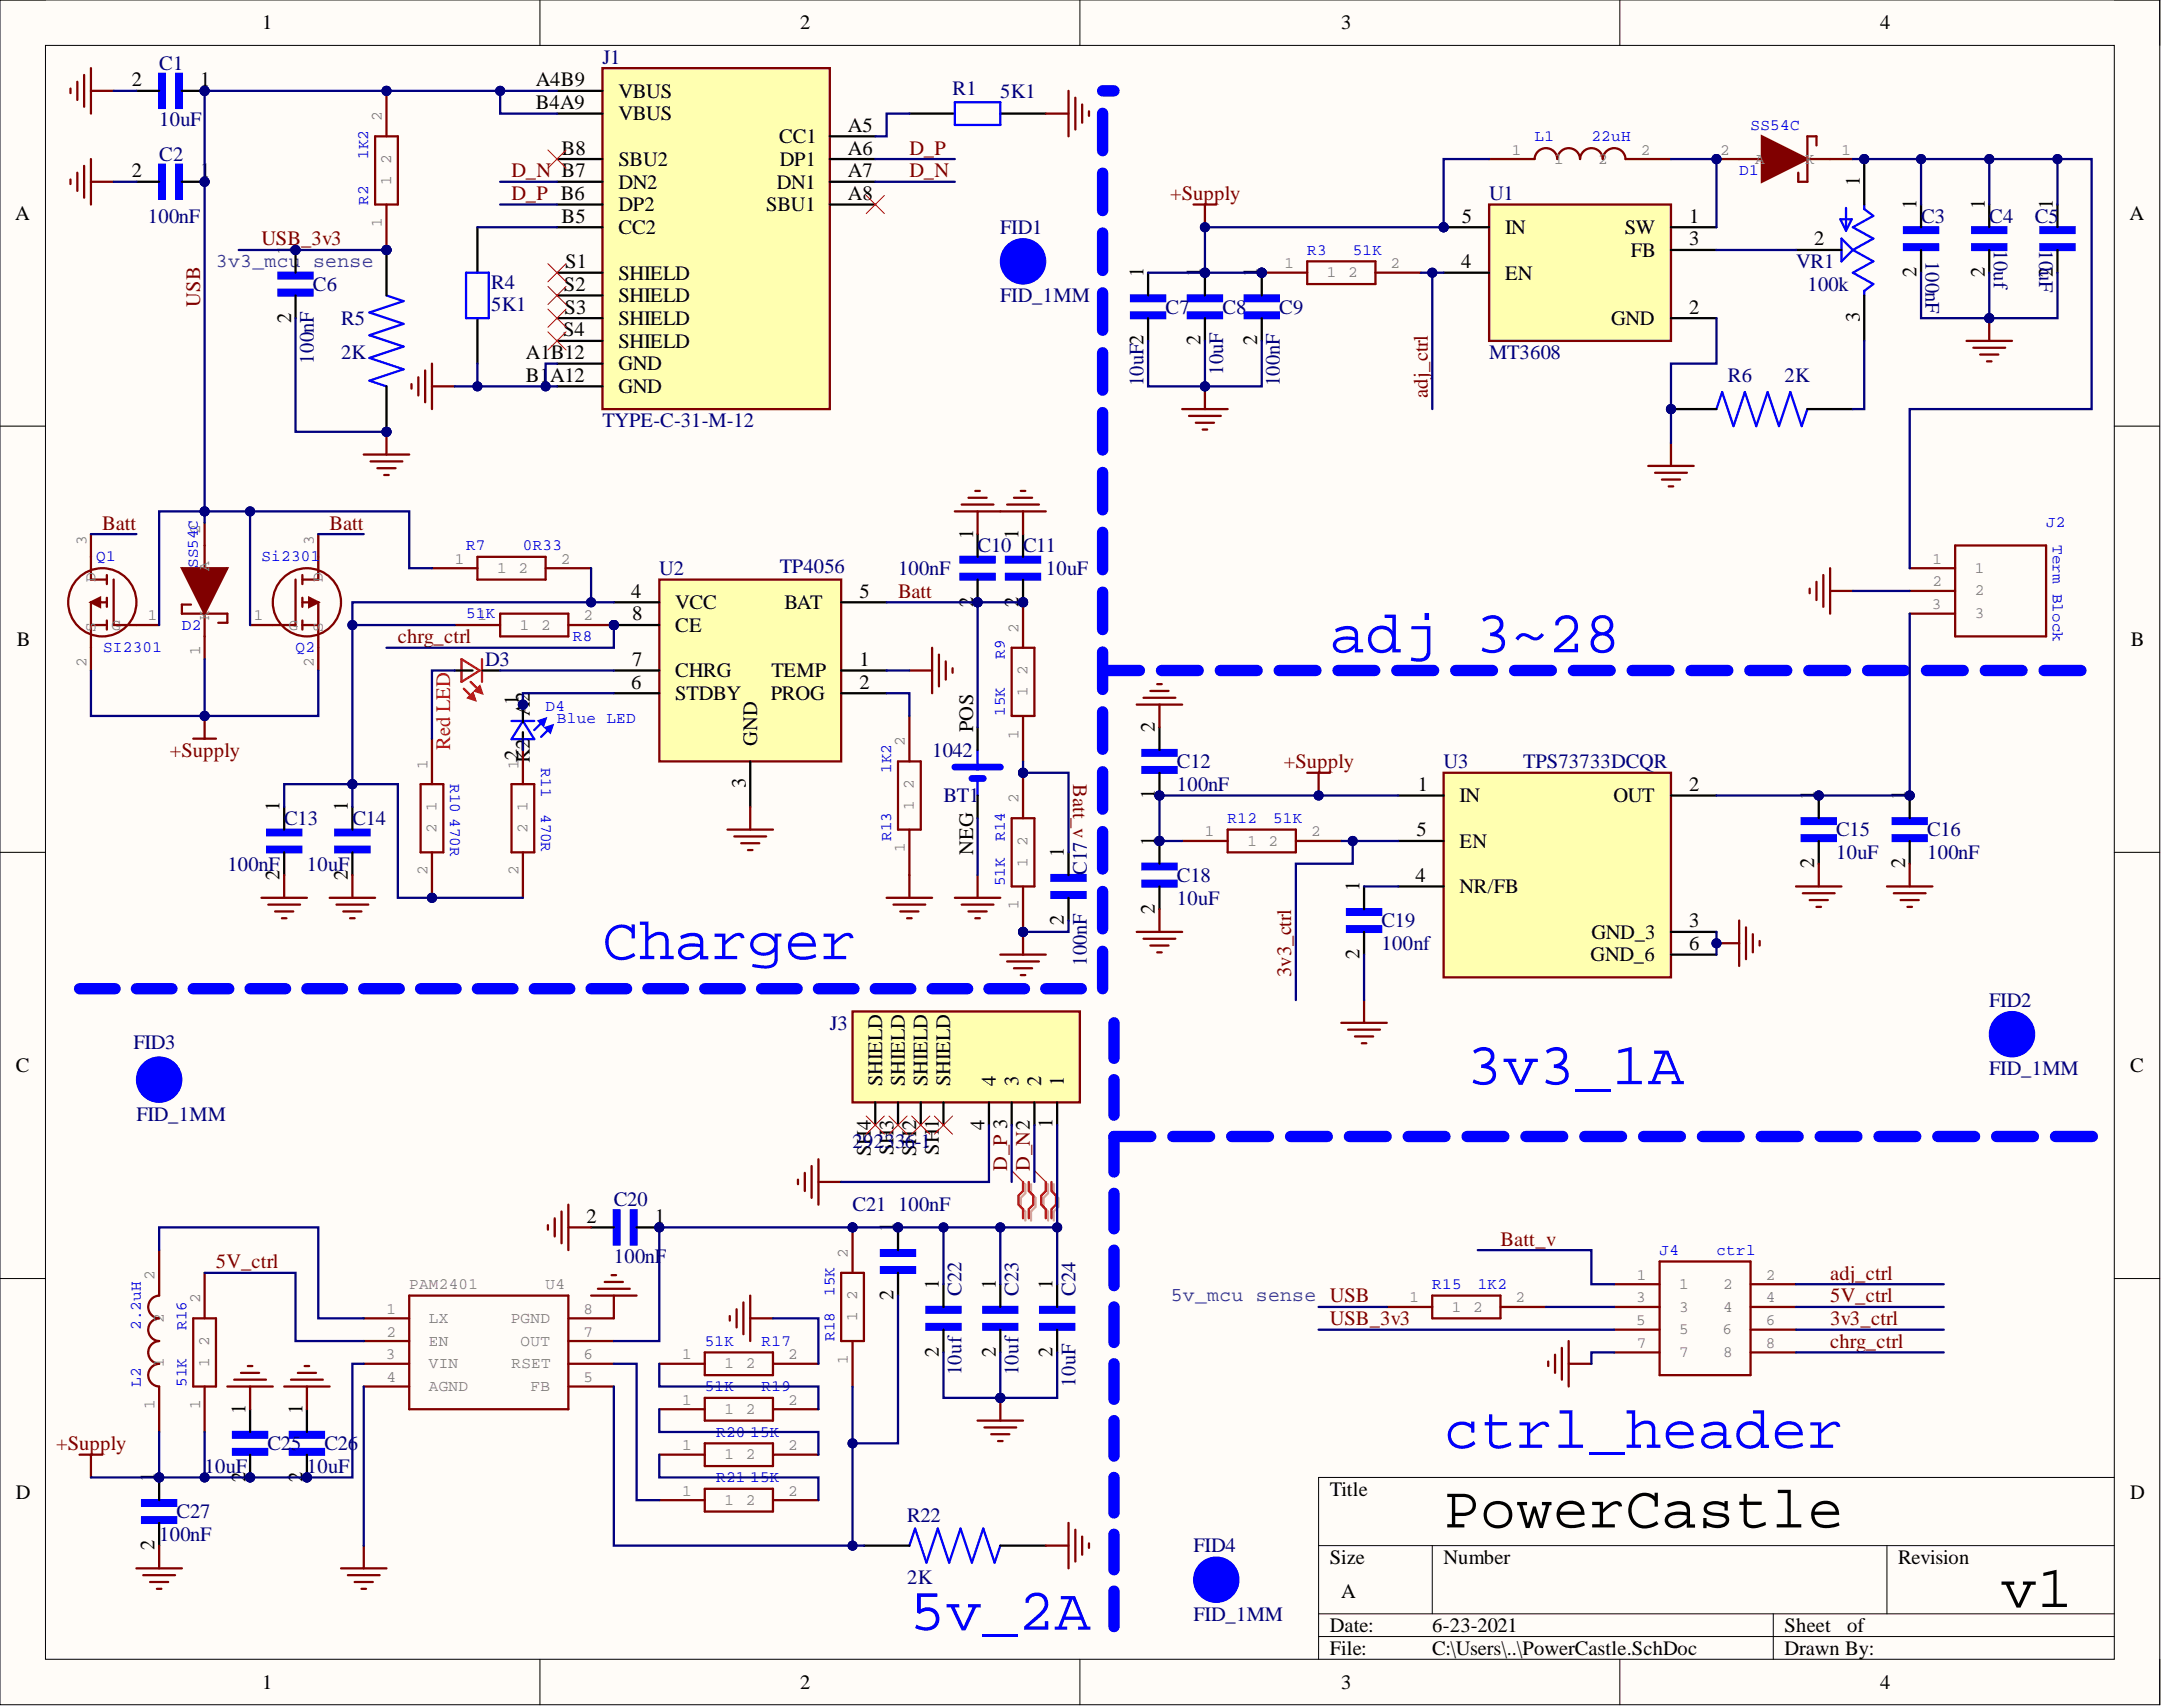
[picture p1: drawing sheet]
<svg xmlns="http://www.w3.org/2000/svg" width="241mm" height="190mm" viewBox="0 0 241 190" stroke-linecap="round" stroke-linejoin="round" font-family="sans-serif">
<defs><g id="words">
<g font-size="6.7" fill="#00f">
<text x="148.4" y="72.8">adj 3~28</text>
<text x="67.2" y="107">Charger</text>
<text x="163.7" y="121">3v3_1A</text>
<text x="161.1" y="161.6">ctrl_header</text>
<text x="101.5" y="181.9">5v_2A</text>
</g>
<g font-size="6.7">
<text x="161.1" y="170.5">PowerCastle</text>
<text x="223.3" y="179.3">v1</text>
</g>
<g font-size="2.3">
<text x="29.3" y="3.3">1</text>
<text x="89.3" y="3.3">2</text>
<text x="149.7" y="3.3">3</text>
<text x="209.8" y="3.3">4</text>
<text x="14.7" y="9.6">2</text>
<text x="22.3" y="9.6">1</text>
<text x="59.8" y="9.6">A4B9</text>
<text x="69" y="10.9">VBUS</text>
<text x="59.8" y="12.2">B4A9</text>
<text x="62.7" y="17.2">B8</text>
<text x="69" y="13.4">VBUS</text>
<text x="86.9" y="16">CC1</text>
<text x="94.6" y="14.7">A5</text>
<text x="94.6" y="17.2">A6</text>
<text x="14.7" y="19.8">2</text>
<text x="22.3" y="19.8">1</text>
<text x="69" y="18.5">SBU2</text>
<text x="69" y="21">DN2</text>
<text x="69" y="23.6">DP2</text>
<text x="85.5" y="23.6">SBU1</text>
<text x="86.7" y="21">DN1</text>
<text x="87" y="18.5">DP1</text>
<text x="94.6" y="19.8">A7</text>
<text x="94.6" y="22.3">A8</text>
<text x="207.6" y="20.8" transform="rotate(-90 207.6 20.8)">1</text>
<text x="213.9" y="23.3" transform="rotate(-90 213.9 23.3)">1</text>
<text x="221.5" y="23.3" transform="rotate(-90 221.5 23.3)">1</text>
<text x="229.1" y="23.3" transform="rotate(-90 229.1 23.3)">1</text>
<text x="1.7" y="24.5">A</text>
<text x="32.5" y="28.4" transform="rotate(-90 32.5 28.4)">1</text>
<text x="62.7" y="24.9">B5</text>
<text x="63.1" y="29.9">S1</text>
<text x="69" y="26.1">CC2</text>
<text x="163.1" y="29.9">4</text>
<text x="163.2" y="24.9">5</text>
<text x="168" y="26.1">IN</text>
<text x="181.3" y="26.1">SW</text>
<text x="182" y="28.7">FB</text>
<text x="188.5" y="24.9">1</text>
<text x="188.5" y="27.4">3</text>
<text x="202.5" y="27.4">2</text>
<text x="237.7" y="24.5">A</text>
<text x="62.9" y="32.5">S2</text>
<text x="63" y="35">S3</text>
<text x="69" y="31.2">SHIELD</text>
<text x="69" y="33.7">SHIELD</text>
<text x="127.6" y="30.9" transform="rotate(-90 127.6 30.9)">1</text>
<text x="134" y="30.9" transform="rotate(-90 134 30.9)">1</text>
<text x="140.3" y="30.9" transform="rotate(-90 140.3 30.9)">1</text>
<text x="168" y="31.2">EN</text>
<text x="188.5" y="35">2</text>
<text x="207.6" y="35.9" transform="rotate(-90 207.6 35.9)">3</text>
<text x="213.9" y="30.9" transform="rotate(-90 213.9 30.9)">2</text>
<text x="221.5" y="30.9" transform="rotate(-90 221.5 30.9)">2</text>
<text x="229.1" y="30.9" transform="rotate(-90 229.1 30.9)">2</text>
<text x="32.5" y="36" transform="rotate(-90 32.5 36)">2</text>
<text x="58.7" y="40.1">A1B12</text>
<text x="62.8" y="37.5">S4</text>
<text x="69" y="36.3">SHIELD</text>
<text x="69" y="38.8">SHIELD</text>
<text x="69" y="41.3">GND</text>
<text x="134" y="38.6" transform="rotate(-90 134 38.6)">2</text>
<text x="140.3" y="38.6" transform="rotate(-90 140.3 38.6)">2</text>
<text x="179.8" y="36.3">GND</text>
<text x="58.7" y="42.6">B1</text>
<text x="61.4" y="42.6">A12</text>
<text x="69" y="43.9">GND</text>
<text x="108.6" y="60.1" transform="rotate(-90 108.6 60.1)">1</text>
<text x="113.7" y="60.1" transform="rotate(-90 113.7 60.1)">1</text>
<text x="70.5" y="66.7">4</text>
<text x="70.5" y="69.2">8</text>
<text x="75.4" y="68">VCC</text>
<text x="75.4" y="70.5">CE</text>
<text x="87.5" y="68">BAT</text>
<text x="95.9" y="66.7">5</text>
<text x="108.6" y="67.7" transform="rotate(-90 108.6 67.7)">2</text>
<text x="113.7" y="67.7" transform="rotate(-90 113.7 67.7)">2</text>
<text x="1.9" y="72.1">B</text>
<text x="70.5" y="76.9">6</text>
<text x="70.5" y="74.3">7</text>
<text x="75.4" y="75.6">CHRG</text>
<text x="86.1" y="75.6">TEMP</text>
<text x="95.9" y="74.3">1</text>
<text x="95.9" y="76.9">2</text>
<text x="237.8" y="72.1">B</text>
<text x="57.9" y="78.6" transform="rotate(-90 57.9 78.6)">1</text>
<text x="59.1" y="79.9" transform="rotate(-90 59.1 79.9)">A2</text>
<text x="75.4" y="78.1">STDBY</text>
<text x="84.5" y="83.2" transform="rotate(-90 84.5 83.2)">GND</text>
<text x="86" y="78.1">PROG</text>
<text x="108.6" y="81.7" transform="rotate(-90 108.6 81.7)">POS</text>
<text x="128.9" y="81.7" transform="rotate(-90 128.9 81.7)">2</text>
<text x="57.9" y="84.8" transform="rotate(-90 57.9 84.8)">2</text>
<text x="59.1" y="85.1" transform="rotate(-90 59.1 85.1)">K2</text>
<text x="83.2" y="87.9" transform="rotate(-90 83.2 87.9)">3</text>
<text x="128.9" y="89.1" transform="rotate(-90 128.9 89.1)">1</text>
<text x="158.2" y="88.3">1</text>
<text x="162.9" y="89.5">IN</text>
<text x="180.1" y="89.5">OUT</text>
<text x="188.5" y="88.3">2</text>
<text x="202.5" y="89.3" transform="rotate(-90 202.5 89.3)">1</text>
<text x="212.6" y="89.3" transform="rotate(-90 212.6 89.3)">1</text>
<text x="31.2" y="90.6" transform="rotate(-90 31.2 90.6)">1</text>
<text x="38.8" y="90.6" transform="rotate(-90 38.8 90.6)">1</text>
<text x="108.6" y="95.5" transform="rotate(-90 108.6 95.5)">NEG</text>
<text x="118.7" y="95.6" transform="rotate(-90 118.7 95.6)">1</text>
<text x="128.9" y="94.4" transform="rotate(-90 128.9 94.4)">1</text>
<text x="158.1" y="93.3">5</text>
<text x="162.9" y="94.6">EN</text>
<text x="31.2" y="98.2" transform="rotate(-90 31.2 98.2)">2</text>
<text x="38.8" y="98.2" transform="rotate(-90 38.8 98.2)">2</text>
<text x="128.9" y="102" transform="rotate(-90 128.9 102)">2</text>
<text x="151.7" y="99.4" transform="rotate(-90 151.7 99.4)">1</text>
<text x="158" y="98.4">4</text>
<text x="162.9" y="99.7">NR/FB</text>
<text x="202.5" y="96.9" transform="rotate(-90 202.5 96.9)">2</text>
<text x="212.6" y="96.9" transform="rotate(-90 212.6 96.9)">2</text>
<text x="118.7" y="103.2" transform="rotate(-90 118.7 103.2)">2</text>
<text x="151.7" y="107" transform="rotate(-90 151.7 107)">2</text>
<text x="177.5" y="107.3">GND_6</text>
<text x="177.6" y="104.8">GND_3</text>
<text x="188.5" y="103.5">3</text>
<text x="188.5" y="106">6</text>
<text x="1.8" y="119.6">C</text>
<text x="237.8" y="119.6">C</text>
<text x="98.5" y="121.2" transform="rotate(-90 98.5 121.2)">SHIELD</text>
<text x="101" y="121.2" transform="rotate(-90 101 121.2)">SHIELD</text>
<text x="103.5" y="121.2" transform="rotate(-90 103.5 121.2)">SHIELD</text>
<text x="106.1" y="121.2" transform="rotate(-90 106.1 121.2)">SHIELD</text>
<text x="111.1" y="121.2" transform="rotate(-90 111.1 121.2)">4</text>
<text x="113.7" y="121.2" transform="rotate(-90 113.7 121.2)">3</text>
<text x="116.2" y="121.2" transform="rotate(-90 116.2 121.2)">2</text>
<text x="117.5" y="125.9" transform="rotate(-90 117.5 125.9)">1</text>
<text x="118.7" y="121.2" transform="rotate(-90 118.7 121.2)">1</text>
<text x="97.2" y="129" transform="rotate(-90 97.2 129)">SH4</text>
<text x="99.7" y="128.9" transform="rotate(-90 99.7 128.9)">SH3</text>
<text x="102.3" y="129" transform="rotate(-90 102.3 129)">SH2</text>
<text x="104.8" y="128.9" transform="rotate(-90 104.8 128.9)">SH1</text>
<text x="109.9" y="126.2" transform="rotate(-90 109.9 126.2)">4</text>
<text x="65.5" y="136.5">2</text>
<text x="73.1" y="136.5">1</text>
<text x="99.7" y="137.5" transform="rotate(-90 99.7 137.5)">1</text>
<text x="104.8" y="143.8" transform="rotate(-90 104.8 143.8)">1</text>
<text x="111.1" y="143.8" transform="rotate(-90 111.1 143.8)">1</text>
<text x="117.5" y="143.8" transform="rotate(-90 117.5 143.8)">1</text>
<text x="99.7" y="145.1" transform="rotate(-90 99.7 145.1)">2</text>
<text x="104.8" y="151.4" transform="rotate(-90 104.8 151.4)">2</text>
<text x="111.1" y="151.4" transform="rotate(-90 111.1 151.4)">2</text>
<text x="117.5" y="151.4" transform="rotate(-90 117.5 151.4)">2</text>
<text x="27.4" y="157.8" transform="rotate(-90 27.4 157.8)">1</text>
<text x="33.7" y="157.8" transform="rotate(-90 33.7 157.8)">1</text>
<text x="1.8" y="167.2">D</text>
<text x="17.3" y="165.4" transform="rotate(-90 17.3 165.4)">1</text>
<text x="27.4" y="165.4" transform="rotate(-90 27.4 165.4)">2</text>
<text x="33.7" y="165.4" transform="rotate(-90 33.7 165.4)">2</text>
<text x="148.4" y="166.9">Title</text>
<text x="237.8" y="167.2">D</text>
<text x="17.3" y="173" transform="rotate(-90 17.3 173)">2</text>
<text x="148.4" y="174.5">Size</text>
<text x="149.7" y="178.3">A</text>
<text x="161.1" y="174.5">Number</text>
<text x="211.9" y="174.5">Revision</text>
<text x="148.4" y="182.1">Date:</text>
<text x="148.4" y="184.7">File:</text>
<text x="159.9" y="182.1">6-23-2021</text>
<text x="159.9" y="184.7">C:\Users\..\PowerCastle.SchDoc</text>
<text x="199.2" y="182.1">Sheet</text>
<text x="199.2" y="184.7">Drawn By:</text>
<text x="206.1" y="182.1">of</text>
<text x="29.3" y="188.5">1</text>
<text x="89.3" y="188.5">2</text>
<text x="149.7" y="188.5">3</text>
<text x="209.8" y="188.5">4</text>
</g>
<g font-size="2.3" fill="#000080">
<text x="17.8" y="7.8">C1</text>
<text x="67.2" y="7.1">J1</text>
<text x="106.3" y="10.6">R1</text>
<text x="111.6" y="10.9">5K1</text>
<text x="17.8" y="14.1">10uF</text>
<text x="17.8" y="17.9">C2</text>
<text x="166.2" y="22.3">U1</text>
<text x="16.5" y="24.9">100nF</text>
<text x="111.6" y="26.1">FID1</text>
<text x="200.5" y="29.9">VR1</text>
<text x="214.4" y="24.9">C3</text>
<text x="214.9" y="29.2" transform="rotate(90 214.9 29.2)">100nF</text>
<text x="222" y="24.9">C4</text>
<text x="222.5" y="27.9" transform="rotate(90 222.5 27.9)">10uf</text>
<text x="227.1" y="24.9">C5</text>
<text x="227.6" y="27.9" transform="rotate(90 227.6 27.9)">10uF</text>
<text x="34.9" y="32.5">C6</text>
<text x="54.8" y="32.2">R4</text>
<text x="54.8" y="34.7">5K1</text>
<text x="111.6" y="33.7">FID_1MM</text>
<text x="130.1" y="35">C7</text>
<text x="136.4" y="35">C8</text>
<text x="142.8" y="35">C9</text>
<text x="201.7" y="32.5">100k</text>
<text x="35" y="40.6" transform="rotate(-90 35 40.6)">100nF</text>
<text x="38.1" y="36.3">R5</text>
<text x="38.1" y="40.1">2K</text>
<text x="136.5" y="41.8" transform="rotate(-90 136.5 41.8)">10uF</text>
<text x="166.2" y="40.1">MT3608</text>
<text x="67.2" y="47.7">TYPE-C-31-M-12</text>
<text x="127.6" y="43.1" transform="rotate(-90 127.6 43.1)">10uF2</text>
<text x="142.9" y="43.1" transform="rotate(-90 142.9 43.1)">100nF</text>
<text x="192.8" y="42.6">R6</text>
<text x="199.2" y="42.6">2K</text>
<text x="73.6" y="64.2">U2</text>
<text x="87" y="63.9">TP4056</text>
<text x="100.2" y="64.2">100nF</text>
<text x="109.1" y="61.6">C10 C11</text>
<text x="116.7" y="64.2">10uF</text>
<text x="54.1" y="74.3">D3</text>
<text x="104" y="84.5">1042</text>
<text x="105.3" y="89.5">BT1</text>
<text x="131.4" y="85.7">C12</text>
<text x="131.4" y="88.3">100nF</text>
<text x="161.1" y="85.7">U3</text>
<text x="170" y="85.7">TPS73733DCQR</text>
<text x="31.7" y="92.1">C13</text>
<text x="39.3" y="92.1">C14</text>
<text x="204.9" y="93.3">C15</text>
<text x="204.9" y="95.9">10uF</text>
<text x="215.1" y="93.3">C16</text>
<text x="215.1" y="95.9">100nF</text>
<text x="25.4" y="97.2">100nF</text>
<text x="34.3" y="97.2">10uF</text>
<text x="121.3" y="97.7" transform="rotate(-90 121.3 97.7)">C17</text>
<text x="131.4" y="98.4">C18</text>
<text x="131.4" y="101">10uF</text>
<text x="121.3" y="107.8" transform="rotate(-90 121.3 107.8)">100nF</text>
<text x="154.2" y="103.5">C19</text>
<text x="154.2" y="106">100nf</text>
<text x="222" y="112.4">FID2</text>
<text x="14.9" y="117">FID3</text>
<text x="92.6" y="114.9">J3</text>
<text x="222" y="120">FID_1MM</text>
<text x="15.2" y="125.1">FID_1MM</text>
<text x="95.2" y="128.1">292336-1</text>
<text x="68.5" y="134.6">C20</text>
<text x="95.2" y="135.2">C21</text>
<text x="100.2" y="135.2">100nF</text>
<text x="68.5" y="141">100nF</text>
<text x="107.3" y="144.6" transform="rotate(-90 107.3 144.6)">C22</text>
<text x="113.7" y="144.6" transform="rotate(-90 113.7 144.6)">C23</text>
<text x="120" y="144.6" transform="rotate(-90 120 144.6)">C24</text>
<text x="107.3" y="153.5" transform="rotate(-90 107.3 153.5)">10uf</text>
<text x="113.7" y="153.5" transform="rotate(-90 113.7 153.5)">10uf</text>
<text x="120" y="154.7" transform="rotate(-90 120 154.7)">10uF</text>
<text x="29.9" y="161.8">C25</text>
<text x="36.2" y="161.8">C26</text>
<text x="22.8" y="164.4">10uF</text>
<text x="34.3" y="164.4">10uF</text>
<text x="17.8" y="172">100nF</text>
<text x="19.7" y="169.4">C27</text>
<text x="101.2" y="169.9">R22</text>
<text x="133.2" y="173.3">FID4</text>
<text x="101.2" y="176.7">2K</text>
<text x="133.2" y="180.9">FID_1MM</text>
</g>
<g font-size="2.3" fill="#800000">
<text x="101.5" y="17.2">D_P</text>
<text x="57.1" y="19.8">D_N B7</text>
<text x="57.1" y="22.3">D_P B6</text>
<text x="101.5" y="19.8">D_N</text>
<text x="130.6" y="22.3">+Supply</text>
<text x="29.2" y="27.4">USB_3v3</text>
<text x="22.3" y="34.2" transform="rotate(-90 22.3 34.2)">USB</text>
<text x="159.3" y="44.4" transform="rotate(-90 159.3 44.4)">adj_ctrl</text>
<text x="11.4" y="59.1">Batt</text>
<text x="36.8" y="59.1">Batt</text>
<text x="44.4" y="71.8">chrg_ctrl</text>
<text x="100.2" y="66.7">Batt</text>
<text x="18.9" y="84.5">+Supply</text>
<text x="119.8" y="87.5" transform="rotate(90 119.8 87.5)">Batt_v</text>
<text x="143.3" y="85.7">+Supply</text>
<text x="144.1" y="109.1" transform="rotate(-90 144.1 109.1)">3v3_ctrl</text>
<text x="112.4" y="130.6" transform="rotate(-90 112.4 130.6)">D_P 3</text>
<text x="114.9" y="130.6" transform="rotate(-90 114.9 130.6)">D_N2</text>
<text x="24.1" y="141.5">5V_ctrl</text>
<text x="167.5" y="139">Batt_v</text>
<text x="204.3" y="142.8">adj_ctrl</text>
<text x="148.4" y="147.9">USB_3v3</text>
<text x="204.3" y="145.3">5V_ctrl</text>
<text x="204.3" y="147.9">3v3_ctrl</text>
<text x="204.3" y="150.4">chrg_ctrl</text>
<text x="6.3" y="161.8">+Supply</text>
</g>
<text font-size="2.3" fill="#c00" x="50.2" y="83.7" transform="rotate(-90 50.2 83.7)">Red LED</text>
<g font-size="2.2" fill="#0b5394">
<text x="24.1" y="29.8">3v3_mcu</text>
<text x="35" y="29.8">sense</text>
<text x="130.7" y="145.2">5v_mcu sense USB</text>
</g>
<g font-size="1.8" fill="#00f">
<text x="41.1" y="17.8" transform="rotate(-90 41.1 17.8)">1K2</text>
<text x="171.3" y="15.7">L1</text>
<text x="177.6" y="15.7">22uH</text>
<text x="195.4" y="14.5">SS54C</text>
<text x="41.1" y="22.8" transform="rotate(-90 41.1 22.8)">R2</text>
<text x="194.1" y="19.5">D1</text>
<text x="145.9" y="28.4">R3</text>
<text x="151" y="28.4">51K</text>
<text x="228.4" y="58.8">J2</text>
<text x="10.7" y="62.7">Q1</text>
<text x="22.1" y="63.4" transform="rotate(-90 22.1 63.4)">SS542C</text>
<text x="29.2" y="62.7">Si2301</text>
<text x="52" y="61.4">R7</text>
<text x="58.4" y="61.4">0R33</text>
<text x="229.1" y="60.9" transform="rotate(90 229.1 60.9)">Term Block</text>
<text x="20.3" y="70.3">D2</text>
<text x="52" y="69">51K</text>
<text x="63.9" y="71.5">R8</text>
<text x="11.5" y="72.8">SI2301</text>
<text x="33" y="72.8">Q2</text>
<text x="112.2" y="73.6" transform="rotate(-90 112.2 73.6)">R9</text>
<text x="60.9" y="79.4">D4</text>
<text x="62.2" y="80.7">Blue LED</text>
<text x="112.2" y="79.9" transform="rotate(-90 112.2 79.9)">15K</text>
<text x="50.2" y="87.5" transform="rotate(90 50.2 87.5)">R10</text>
<text x="60.4" y="85.7" transform="rotate(90 60.4 85.7)">R11</text>
<text x="99.5" y="86.2" transform="rotate(-90 99.5 86.2)">1K2</text>
<text x="50.2" y="91.3" transform="rotate(90 50.2 91.3)">470R</text>
<text x="60.4" y="90.8" transform="rotate(90 60.4 90.8)">470R</text>
<text x="99.5" y="93.9" transform="rotate(-90 99.5 93.9)">R13</text>
<text x="112.2" y="93.9" transform="rotate(-90 112.2 93.9)">R14</text>
<text x="137" y="91.8">R12</text>
<text x="142.1" y="91.8">51K</text>
<text x="112.2" y="98.9" transform="rotate(-90 112.2 98.9)">51K</text>
<text x="159.9" y="143.8">R15</text>
<text x="164.9" y="143.8">1K2</text>
<text x="185.2" y="140">J4</text>
<text x="191.6" y="140">ctrl</text>
<text x="15.7" y="148.4" transform="rotate(-90 15.7 148.4)">2.2uH</text>
<text x="20.8" y="148.4" transform="rotate(-90 20.8 148.4)">R16</text>
<text x="93.1" y="149.7" transform="rotate(-90 93.1 149.7)">R18</text>
<text x="93.1" y="144.6" transform="rotate(-90 93.1 144.6)">15K</text>
<text x="15.7" y="154.7" transform="rotate(-90 15.7 154.7)">L2</text>
<text x="20.8" y="154.7" transform="rotate(-90 20.8 154.7)">51K</text>
<text x="78.7" y="155.2">51K</text>
<text x="78.7" y="150.2">51K</text>
<text x="85" y="155.2">R19</text>
<text x="85" y="150.2">R17</text>
<text x="79.9" y="160.3">R20</text>
<text x="83.7" y="160.3">15K</text>
<text x="79.9" y="165.4">R21</text>
<text x="83.7" y="165.4">15K</text>
</g>
<g font-size="1.8" fill="#808080">
<text x="42.6" y="13.5" transform="rotate(-90 42.6 13.5)">2</text>
<text x="168.7" y="17.2">1</text>
<text x="183.1" y="17.2">2</text>
<text x="192" y="17.2">2</text>
<text x="205.5" y="17.2">1</text>
<text x="43.6" y="20.6" transform="rotate(-90 43.6 20.6)">1</text>
<text x="43.6" y="18.3" transform="rotate(-90 43.6 18.3)">2</text>
<text x="173.5" y="18.3">1</text>
<text x="178.4" y="18.3">2</text>
<text x="195.9" y="18.3">A</text>
<text x="201.5" y="18.3">K</text>
<text x="42.6" y="25.4" transform="rotate(-90 42.6 25.4)">1</text>
<text x="143.4" y="29.9">1</text>
<text x="155.2" y="29.9">2</text>
<text x="148.1" y="30.9">1</text>
<text x="150.5" y="30.9">2</text>
<text x="9.6" y="60.9" transform="rotate(-90 9.6 60.9)">3</text>
<text x="10.7" y="64.9" transform="rotate(-90 10.7 64.9)">D</text>
<text x="23.3" y="63.8" transform="rotate(-90 23.3 63.8)">A</text>
<text x="35" y="60.9" transform="rotate(-90 35 60.9)">3</text>
<text x="36" y="64.9" transform="rotate(-90 36 64.9)">D</text>
<text x="50.7" y="62.9">1</text>
<text x="55.5" y="63.9">1</text>
<text x="57.9" y="63.9">2</text>
<text x="62.6" y="62.9">2</text>
<text x="215.7" y="62.9">1</text>
<text x="215.7" y="65.4">2</text>
<text x="220.4" y="63.9">1</text>
<text x="10.7" y="70.5" transform="rotate(-90 10.7 70.5)">S</text>
<text x="12.4" y="70.3">G</text>
<text x="16.5" y="69.2">1</text>
<text x="23.3" y="69.2" transform="rotate(-90 23.3 69.2)">K</text>
<text x="28.3" y="69.2">1</text>
<text x="32.2" y="70.3">G</text>
<text x="36" y="70.5" transform="rotate(-90 36 70.5)">S</text>
<text x="53.3" y="69.2">1</text>
<text x="58" y="70.3">1</text>
<text x="60.4" y="70.3">2</text>
<text x="65.1" y="69.2">2</text>
<text x="113.7" y="70.6" transform="rotate(-90 113.7 70.6)">2</text>
<text x="215.6" y="68">3</text>
<text x="220.4" y="66.5">2</text>
<text x="220.4" y="69">3</text>
<text x="9.6" y="74.4" transform="rotate(-90 9.6 74.4)">2</text>
<text x="22.3" y="73.1" transform="rotate(-90 22.3 73.1)">1</text>
<text x="35" y="74.4" transform="rotate(-90 35 74.4)">2</text>
<text x="114.7" y="77.7" transform="rotate(-90 114.7 77.7)">1</text>
<text x="114.7" y="75.3" transform="rotate(-90 114.7 75.3)">2</text>
<text x="101" y="83.3" transform="rotate(-90 101 83.3)">2</text>
<text x="113.7" y="82.4" transform="rotate(-90 113.7 82.4)">1</text>
<text x="47.7" y="85.8" transform="rotate(-90 47.7 85.8)">1</text>
<text x="57.9" y="85.8" transform="rotate(-90 57.9 85.8)">1</text>
<text x="102" y="88" transform="rotate(-90 102 88)">2</text>
<text x="113.7" y="89.6" transform="rotate(-90 113.7 89.6)">2</text>
<text x="48.7" y="92.9" transform="rotate(-90 48.7 92.9)">2</text>
<text x="48.7" y="90.6" transform="rotate(-90 48.7 90.6)">1</text>
<text x="58.9" y="92.9" transform="rotate(-90 58.9 92.9)">2</text>
<text x="58.9" y="90.6" transform="rotate(-90 58.9 90.6)">1</text>
<text x="101" y="95.1" transform="rotate(-90 101 95.1)">1</text>
<text x="102" y="90.4" transform="rotate(-90 102 90.4)">1</text>
<text x="114.7" y="94.4" transform="rotate(-90 114.7 94.4)">2</text>
<text x="134.5" y="93.3">1</text>
<text x="139.2" y="94.4">1</text>
<text x="141.6" y="94.4">2</text>
<text x="146.3" y="93.3">2</text>
<text x="47.7" y="97.7" transform="rotate(-90 47.7 97.7)">2</text>
<text x="57.9" y="97.7" transform="rotate(-90 57.9 97.7)">2</text>
<text x="113.7" y="101.5" transform="rotate(-90 113.7 101.5)">1</text>
<text x="114.7" y="96.7" transform="rotate(-90 114.7 96.7)">1</text>
<text x="17.3" y="142.9" transform="rotate(-90 17.3 142.9)">2</text>
<text x="45.7" y="143.8">PAM2401</text>
<text x="60.9" y="143.8">U4</text>
<text x="94.6" y="140.4" transform="rotate(-90 94.6 140.4)">2</text>
<text x="182.7" y="142.8">1</text>
<text x="187.4" y="143.8">1</text>
<text x="192.3" y="143.8">2</text>
<text x="197.1" y="142.8">2</text>
<text x="18.3" y="147.6" transform="rotate(-90 18.3 147.6)">2</text>
<text x="22.3" y="145.4" transform="rotate(-90 22.3 145.4)">2</text>
<text x="43.1" y="146.6">1</text>
<text x="43.1" y="149.2">2</text>
<text x="47.9" y="147.6">LX</text>
<text x="57" y="147.6">PGND</text>
<text x="65.1" y="146.6">8</text>
<text x="65.1" y="149.2">7</text>
<text x="95.7" y="147.5" transform="rotate(-90 95.7 147.5)">1</text>
<text x="95.7" y="145.1" transform="rotate(-90 95.7 145.1)">2</text>
<text x="157.3" y="145.3">1</text>
<text x="162.1" y="146.4">1</text>
<text x="164.4" y="146.4">2</text>
<text x="169.2" y="145.3">2</text>
<text x="182.6" y="145.3">3</text>
<text x="182.6" y="147.9">5</text>
<text x="187.4" y="146.4">3</text>
<text x="187.4" y="148.9">5</text>
<text x="192.2" y="148.9">6</text>
<text x="192.3" y="146.4">4</text>
<text x="197.1" y="145.3">4</text>
<text x="197.1" y="147.9">6</text>
<text x="18.3" y="152.5" transform="rotate(-90 18.3 152.5)">1</text>
<text x="23.3" y="152.5" transform="rotate(-90 23.3 152.5)">1</text>
<text x="23.3" y="150.2" transform="rotate(-90 23.3 150.2)">2</text>
<text x="43.1" y="151.7">3</text>
<text x="43.1" y="154.2">4</text>
<text x="47.9" y="150.2">EN</text>
<text x="47.9" y="152.7">VIN</text>
<text x="47.9" y="155.2">AGND</text>
<text x="57.1" y="152.7">RSET</text>
<text x="58.1" y="150.2">OUT</text>
<text x="59.2" y="155.2">FB</text>
<text x="65.1" y="151.7">6</text>
<text x="65.1" y="154.2">5</text>
<text x="76.1" y="151.7">1</text>
<text x="80.9" y="152.7">1</text>
<text x="83.2" y="152.7">2</text>
<text x="88" y="151.7">2</text>
<text x="94.6" y="152.2" transform="rotate(-90 94.6 152.2)">1</text>
<text x="182.7" y="150.4">7</text>
<text x="187.4" y="151.4">7</text>
<text x="192.3" y="151.4">8</text>
<text x="197.1" y="150.4">8</text>
<text x="17.3" y="157.3" transform="rotate(-90 17.3 157.3)">1</text>
<text x="22.3" y="157.3" transform="rotate(-90 22.3 157.3)">1</text>
<text x="76.1" y="161.8">1</text>
<text x="76.1" y="156.8">1</text>
<text x="80.9" y="157.8">1</text>
<text x="83.2" y="157.8">2</text>
<text x="88" y="161.8">2</text>
<text x="88" y="156.8">2</text>
<text x="76.1" y="166.9">1</text>
<text x="80.9" y="167.9">1</text>
<text x="80.9" y="162.9">1</text>
<text x="83.2" y="167.9">2</text>
<text x="83.2" y="162.9">2</text>
<text x="88" y="166.9">2</text>
</g>
</g></defs>
<path d="M0 0h241.1v190.2h-241.1z" fill-rule="evenodd" fill="#fffcf8"/>
<path d="M0 0h241.1v190.2h-241.1z" fill="none" stroke="#000" stroke-width=".11"/>
<path d="M5.1 5.1h230.9v180.1h-230.9z" fill-rule="evenodd" fill="#fffcf8"/>
<g fill="none" stroke="#000" stroke-width=".11">
<path d="M0 0h5.1M60.3 0v5.1M120.5 0v5.1M180.8 0v5.1M236 0h5.1v5.1M5.1 5.1h230.9v180.1h-230.9zM0 47.6h5.1M236 47.6h5.1M0 95.1h5.1M236 95.1h5.1M0 142.7h5.1M236 142.7h5.1"/>
<path d="M147.2 172.5h88.8M159.9 172.5v7.6M210.6 172.5v7.6M236 164.9h-88.8v20.3M60.3 185.2v5M120.5 185.2v5M147.2 180.1h88.8M147.2 182.6h88.8M180.8 185.2v5M197.9 180.1v5.1M241.1 185.2v5"/>
</g>
<circle cx="68.5" cy="69.8" r=".51" fill="#000080"/>
<circle cx="68.5" cy="69.8" r=".51" fill="none" stroke="#000080" stroke-width=".11"/>
<path d="M73.6 64.7h20.3v20.3h-20.3z" fill-rule="evenodd" fill="#ffffb0"/>
<path d="M73.6 64.7h20.3v20.3h-20.3z" fill="none" stroke="#800000" stroke-width=".25"/>
<path d="M68.5 67.2h5.1M68.5 69.8h5.1" fill="none" stroke="#000" stroke-width=".25"/>
<circle cx="68.5" cy="69.8" r=".51" fill="#000080"/>
<circle cx="68.5" cy="69.8" r=".51" fill="none" stroke="#000080" stroke-width=".11"/>
<path d="M68.5 74.8h5.1M68.5 77.4h5.1M93.9 74.8h5.1M93.9 77.4h5.1M93.9 67.2h5.1M83.7 85v5" fill="none" stroke="#000" stroke-width=".25"/>
<circle cx="68.5" cy="69.8" r=".51" fill="#000080"/>
<circle cx="68.5" cy="69.8" r=".51" fill="none" stroke="#000080" stroke-width=".11"/>
<path d="M50.7 69.8h5.1M55.8 68.5h7.6v2.5h-7.6zM63.4 69.8h5.1" fill="none" stroke="#800000" stroke-width=".25"/>
<circle cx="68.5" cy="69.8" r=".51" fill="#000080"/>
<circle cx="68.5" cy="69.8" r=".51" fill="none" stroke="#000080" stroke-width=".11"/>
<path d="M81.2 92.6h5.1M82 93.3h3.5M82.7 94.1h2M83.5 94.9h.5M83.7 90v2.6" fill="none" stroke="#800000" stroke-width=".25"/>
<circle cx="48.2" cy="100.2" r=".51" fill="#000080"/>
<circle cx="48.2" cy="100.2" r=".51" fill="none" stroke="#000080" stroke-width=".11"/>
<path d="M46.9 87.5h2.6v7.6h-2.6zM48.2 82.4v5.1M48.2 95.1v5.1" fill="none" stroke="#800000" stroke-width=".25"/>
<circle cx="48.2" cy="100.2" r=".51" fill="#000080"/>
<circle cx="48.2" cy="100.2" r=".51" fill="none" stroke="#000080" stroke-width=".11"/>
<path d="M51.5 73.6l2 1.2-2 1.3zM51.8 76.9l.9 .8M52.5 76.1l.9 .9M53.8 73.6v2.5" fill="none" stroke="#f00" stroke-width=".25"/>
<path d="M52.3 77.9l.5-.5 .2 .7z" fill="#f00"/>
<path d="M52.3 77.9l.5-.5 .2 .7z" fill="none" stroke="#f00" stroke-width=".25"/>
<path d="M53 77.1l.5-.5 .3 .8z" fill="#f00"/>
<path d="M53 77.1l.5-.5 .3 .8z" fill="none" stroke="#f00" stroke-width=".25"/>
<path d="M50.7 74.8h2M53.8 74.8h2" fill="none" stroke="#000" stroke-width=".25"/>
<circle cx="58.4" cy="78.6" r=".51" fill="#000080"/>
<circle cx="58.4" cy="78.6" r=".51" fill="none" stroke="#000080" stroke-width=".11"/>
<path d="M57.1 80.5h2.5M58.4 80.5l1.2 2h-2.5zM60.5 80.6l-.9 .9M61.3 81.3l-.9 .9" fill="none" stroke="#00f" stroke-width=".25"/>
<path d="M60.9 81.2l.8-.2-.3 .7z" fill="#00f"/>
<path d="M60.9 81.2l.8-.2-.3 .7z" fill="none" stroke="#00f" stroke-width=".25"/>
<path d="M60.1 80.5l.8-.3-.3 .8z" fill="#00f"/>
<path d="M60.1 80.5l.8-.3-.3 .8z" fill="none" stroke="#00f" stroke-width=".25"/>
<path d="M58.4 78.6v2M58.4 81.7v2" fill="none" stroke="#000" stroke-width=".25"/>
<circle cx="58.4" cy="78.6" r=".51" fill="#000080"/>
<circle cx="58.4" cy="78.6" r=".51" fill="none" stroke="#000080" stroke-width=".11"/>
<g fill="none" stroke="#800000" stroke-width=".25">
<path d="M48.2 63.4h5.1M53.3 62.1h7.6v2.6h-7.6zM60.9 63.4h5.1M101.5 74.8h2.5M101.5 79.9v5.1M104 72.3v5.1M104.8 73.1v3.5M105.6 73.8v2M106.3 74.6v.5M57.1 87.5h2.5v7.6h-2.5zM58.4 82.4v5.1M58.4 95.1v5.1"/>
<path d="M100.2 85h2.6v7.6h-2.6zM101.5 92.6v7.6M99 100.2h5M99.7 101h3.6M100.5 101.7h2M101.2 102.5h.5"/>
</g>
<circle cx="114.2" cy="67.2" r=".51" fill="#000080"/>
<circle cx="114.2" cy="67.2" r=".51" fill="none" stroke="#000080" stroke-width=".11"/>
<path d="M112.3 64h3.8v.7h-3.8z" fill-rule="evenodd" fill="#00f"/>
<path d="M112.3 64h3.8v.7h-3.8z" fill="none" stroke="#00f" stroke-width=".25"/>
<path d="M112.3 62.1h3.8v.7h-3.8z" fill-rule="evenodd" fill="#00f"/>
<path d="M112.3 62.1h3.8v.7h-3.8z" fill="none" stroke="#00f" stroke-width=".25"/>
<path d="M114.2 64.7v2.5" fill="none" stroke="#000" stroke-width=".25"/>
<circle cx="114.2" cy="67.2" r=".51" fill="#000080"/>
<circle cx="114.2" cy="67.2" r=".51" fill="none" stroke="#000080" stroke-width=".11"/>
<path d="M114.2 59.6v2.5" fill="none" stroke="#000" stroke-width=".25"/>
<path d="M111.6 57.1h5.1M112.4 56.3h3.6M113.2 55.5h2M113.9 54.8h.5M114.2 57.1v2.5M21.3 67.5h-1v1h5.1v1h-1M22.8 60.9v2.5M22.8 68.5v2.5" fill="none" stroke="#800000" stroke-width=".25"/>
<path d="M20.3 63.4h5.1l-2.6 5.1z" fill="#800000"/>
<path d="M22.8 58.3v2.6M20.3 63.4h5.1l-2.6 5.1zM22.8 71v2.6" fill="none" stroke="#800000" stroke-width=".25"/>
<circle cx="22.8" cy="10.1" r=".51" fill="#000080"/>
<circle cx="22.8" cy="10.1" r=".51" fill="none" stroke="#000080" stroke-width=".11"/>
<path d="M17.8 8.2h.6v3.8h-.6z" fill-rule="evenodd" fill="#00f"/>
<path d="M17.8 8.2h.6v3.8h-.6z" fill="none" stroke="#00f" stroke-width=".25"/>
<path d="M19.7 8.2h.6v3.8h-.6z" fill-rule="evenodd" fill="#00f"/>
<path d="M19.7 8.2h.6v3.8h-.6z" fill="none" stroke="#00f" stroke-width=".25"/>
<path d="M15.2 10.1h2.6M20.3 10.1h2.5" fill="none" stroke="#000" stroke-width=".25"/>
<circle cx="22.8" cy="10.1" r=".51" fill="#000080"/>
<circle cx="22.8" cy="10.1" r=".51" fill="none" stroke="#000080" stroke-width=".11"/>
<path d="M7.9 9.9v.5M8.6 9.1v2.1M9.4 8.4v3.5M10.1 7.6v5.1M10.1 10.1h2.6M33 64.7v5.1h-2.6M33.7 67.2h1.8v5.1M33.7 69.8h1.8M33.7 64.2v1M33.7 66.7v1M33.7 69.2v1.1M35.5 62.1v2.6h-1.8" fill="none" stroke="#800000" stroke-width=".25"/>
<path d="M34.5 66.7l1 .5-1 .5z" fill="#800000"/>
<g fill="none" stroke="#800000" stroke-width=".25">
<path d="M35.5 59.6v2.5M10.1 69.8h1.8M10.1 62.1v2.6h1.8M11.9 67.2h-1.8v5.1M11.9 64.2v1M11.9 66.7v1M11.9 69.2v1.1M12.7 64.7v5.1h2.5M27.9 69.8h2.5M34.5 66.7l1 .5-1 .5zM35.5 72.3v2.5"/>
<circle cx="34.3" cy="67.2" r="3.8"/>
</g>
<path d="M10.1 67.2l1.1-.5v1z" fill="#800000"/>
<g fill="none" stroke="#800000" stroke-width=".25">
<path d="M10.1 59.6v2.5M10.1 67.2l1.1-.5v1zM10.1 72.3v2.5M15.2 69.8h2.6M22.8 79.9v2.5M21.6 82.4h2.5"/>
<circle cx="11.4" cy="67.2" r="3.8"/>
</g>
<circle cx="22.8" cy="79.9" r=".51" fill="#000080"/>
<circle cx="22.8" cy="79.9" r=".51" fill="none" stroke="#000080" stroke-width=".11"/>
<path d="M106.6 85.6h5M108.5 86.9h1.2" fill="none" stroke="#00f" stroke-width=".76"/>
<path d="M109.1 83.7v1.9M109.1 86.9v1.9" fill="none" stroke="#00f" stroke-width=".25"/>
<path d="M109.1 81.2v2.5M109.1 88.8v2.5" fill="none" stroke="#000" stroke-width=".25"/>
<path d="M109.1 97.7v2.5M106.6 100.2h5M107.3 101h3.6M108.1 101.7h2M108.9 102.5h.5" fill="none" stroke="#800000" stroke-width=".25"/>
<path d="M37.4 94.5h3.8v.6h-3.8z" fill-rule="evenodd" fill="#00f"/>
<path d="M37.4 94.5h3.8v.6h-3.8z" fill="none" stroke="#00f" stroke-width=".25"/>
<path d="M37.4 92.6h3.8v.6h-3.8z" fill-rule="evenodd" fill="#00f"/>
<path d="M37.4 92.6h3.8v.6h-3.8z" fill="none" stroke="#00f" stroke-width=".25"/>
<path d="M39.3 90v2.6M39.3 95.1v2.6" fill="none" stroke="#000" stroke-width=".25"/>
<path d="M39.3 97.7v2.5M36.8 100.2h5.1M37.6 101h3.5M38.3 101.7h2M39.1 102.5h.5" fill="none" stroke="#800000" stroke-width=".25"/>
<path d="M29.8 94.5h3.8v.6h-3.8z" fill-rule="evenodd" fill="#00f"/>
<path d="M29.8 94.5h3.8v.6h-3.8z" fill="none" stroke="#00f" stroke-width=".25"/>
<path d="M29.8 92.6h3.8v.6h-3.8z" fill-rule="evenodd" fill="#00f"/>
<path d="M29.8 92.6h3.8v.6h-3.8z" fill="none" stroke="#00f" stroke-width=".25"/>
<path d="M31.7 90v2.6M31.7 95.1v2.6" fill="none" stroke="#000" stroke-width=".25"/>
<path d="M31.7 97.7v2.5M29.2 100.2h5.1M29.9 101h3.6M30.7 101.7h2M31.5 102.5h.5" fill="none" stroke="#800000" stroke-width=".25"/>
<g fill="none" stroke="#00f" stroke-width="1.3">
<path d="M123.1 12.6v4.2M123.1 19.3v4.2M123.1 10.1h1.2M123.1 26v4.2M123.1 32.7v4.2M123.1 39.4v4.1M123.1 46v4.2M123.1 52.7v4.2M123.1 59.4v4.2M123.1 66.1v4.2M123.1 72.8v4.1M123.1 79.4v4.2"/>
<path d="M123.1 86.1v4.2M123.1 92.8v4.2M123.1 99.5v4.2M8.9 110.3h3.9M15.2 110.3h4M21.6 110.3h3.9M27.9 110.3h4M34.3 110.3h3.9M40.6 110.3h4M46.9 110.3h4M53.3 110.3h3.9M59.6 110.3h4"/>
<path d="M66 110.3h3.9M72.3 110.3h4M78.7 110.3h3.9M85 110.3h4M91.3 110.3h4M97.7 110.3h4M104 110.3h4M110.4 110.3h3.9M116.7 110.3h4M123.1 106.2v4.1"/>
</g>
<circle cx="109.1" cy="67.2" r=".51" fill="#000080"/>
<circle cx="109.1" cy="67.2" r=".51" fill="none" stroke="#000080" stroke-width=".11"/>
<path d="M107.2 64h3.8v.7h-3.8z" fill-rule="evenodd" fill="#00f"/>
<path d="M107.2 64h3.8v.7h-3.8z" fill="none" stroke="#00f" stroke-width=".25"/>
<path d="M107.2 62.1h3.8v.7h-3.8z" fill-rule="evenodd" fill="#00f"/>
<path d="M107.2 62.1h3.8v.7h-3.8z" fill="none" stroke="#00f" stroke-width=".25"/>
<path d="M109.1 64.7v2.5" fill="none" stroke="#000" stroke-width=".25"/>
<circle cx="109.1" cy="67.2" r=".51" fill="#000080"/>
<circle cx="109.1" cy="67.2" r=".51" fill="none" stroke="#000080" stroke-width=".11"/>
<path d="M109.1 59.6v2.5M96.4 172.5h5.1M111.6 172.5h5.1" fill="none" stroke="#000" stroke-width=".25"/>
<path d="M106.6 57.1h5M107.3 56.3h3.6M108.1 55.5h2M108.9 54.8h.5M109.1 57.1v2.5" fill="none" stroke="#800000" stroke-width=".25"/>
<path d="M101.5 172.5l.6-1.9 1.3 3.8 1.3-3.8 1.2 3.8 1.3-3.8 1.3 3.8 1.2-3.8 1.3 3.8 .6-1.9" fill="none" stroke="#00f" stroke-width=".25"/>
<circle cx="95.2" cy="137" r=".51" fill="#000080"/>
<circle cx="95.2" cy="137" r=".51" fill="none" stroke="#000080" stroke-width=".11"/>
<path d="M95.2 137v5.1M93.9 142.1h2.5v7.6h-2.5zM95.2 149.7v5" fill="none" stroke="#800000" stroke-width=".25"/>
<circle cx="95.2" cy="137" r=".51" fill="#000080"/>
<circle cx="95.2" cy="137" r=".51" fill="none" stroke="#000080" stroke-width=".11"/>
<path d="M109.7 147.8h3.8v.6h-3.8z" fill-rule="evenodd" fill="#00f"/>
<path d="M109.7 147.8h3.8v.6h-3.8z" fill="none" stroke="#00f" stroke-width=".25"/>
<path d="M109.7 145.9h3.8v.6h-3.8z" fill-rule="evenodd" fill="#00f"/>
<path d="M109.7 145.9h3.8v.6h-3.8z" fill="none" stroke="#00f" stroke-width=".25"/>
<path d="M111.6 143.3v2.6M111.6 148.4v2.5" fill="none" stroke="#000" stroke-width=".25"/>
<path d="M116.1 147.8h3.8v.6h-3.8z" fill-rule="evenodd" fill="#00f"/>
<path d="M116.1 147.8h3.8v.6h-3.8z" fill="none" stroke="#00f" stroke-width=".25"/>
<path d="M116.1 145.9h3.8v.6h-3.8z" fill-rule="evenodd" fill="#00f"/>
<path d="M116.1 145.9h3.8v.6h-3.8z" fill="none" stroke="#00f" stroke-width=".25"/>
<path d="M118 143.3v2.6M118 148.4v2.5" fill="none" stroke="#000" stroke-width=".25"/>
<path d="M109.1 158.5h5.1M109.9 159.3h3.5M111.6 156v2.5M110.6 160.1h2.1M111.4 160.8h.5" fill="none" stroke="#800000" stroke-width=".25"/>
<circle cx="111.6" cy="156" r=".51" fill="#000080"/>
<circle cx="111.6" cy="156" r=".51" fill="none" stroke="#000080" stroke-width=".11"/>
<path d="M116.7 172.5h2.6M119.3 170v5M120 170.7v3.6M120.8 171.5v2M121.5 172.2v.5" fill="none" stroke="#800000" stroke-width=".25"/>
<path d="M95.2 112.9h25.3v10.1h-25.3z" fill-rule="evenodd" fill="#ffffb0"/>
<path d="M95.2 112.9h25.3v10.1h-25.3zM89.1 131.7v.5M89.8 130.9v2M90.6 130.1v3.6M91.3 129.4v5M91.3 131.9h2.6" fill="none" stroke="#800000" stroke-width=".25"/>
<path d="M97.7 123v2.6M100.2 123v2.6M102.8 123v2.6M105.3 123v2.6M110.4 123v2.6M112.9 123v2.6M115.5 123v2.6M118 123v2.6" fill="none" stroke="#000" stroke-width=".25"/>
<circle cx="161.1" cy="25.4" r=".51" fill="#000080"/>
<circle cx="161.1" cy="25.4" r=".51" fill="none" stroke="#000080" stroke-width=".11"/>
<path d="M166.2 22.8h20.3v15.2h-20.3z" fill-rule="evenodd" fill="#ffffb0"/>
<path d="M166.2 22.8h20.3v15.2h-20.3z" fill="none" stroke="#800000" stroke-width=".25"/>
<path d="M161.1 25.4h5.1" fill="none" stroke="#000" stroke-width=".25"/>
<circle cx="161.1" cy="25.4" r=".51" fill="#000080"/>
<circle cx="161.1" cy="25.4" r=".51" fill="none" stroke="#000080" stroke-width=".11"/>
<path d="M161.1 30.4h5.1M186.5 25.4h5.1M186.5 27.9h5.1M186.5 35.5h5.1" fill="none" stroke="#000" stroke-width=".25"/>
<circle cx="140.8" cy="30.4" r=".51" fill="#000080"/>
<circle cx="140.8" cy="30.4" r=".51" fill="none" stroke="#000080" stroke-width=".11"/>
<path d="M140.8 30.4h5.1M145.9 29.2h7.6v2.5h-7.6z" fill="none" stroke="#800000" stroke-width=".25"/>
<circle cx="140.8" cy="30.4" r=".51" fill="#000080"/>
<circle cx="140.8" cy="30.4" r=".51" fill="none" stroke="#000080" stroke-width=".11"/>
<path d="M133.2 22.8h2.5M134.5 22.8v2.6M153.5 30.4h5.1" fill="none" stroke="#800000" stroke-width=".25"/>
<circle cx="134.5" cy="25.4" r=".51" fill="#000080"/>
<circle cx="134.5" cy="25.4" r=".51" fill="none" stroke="#000080" stroke-width=".11"/>
<path d="M184 52h5M184.7 52.8h3.6M185.5 53.5h2M186.2 54.3h.6M186.5 49.5v2.5" fill="none" stroke="#800000" stroke-width=".25"/>
<circle cx="134.5" cy="30.4" r=".51" fill="#000080"/>
<circle cx="134.5" cy="30.4" r=".51" fill="none" stroke="#000080" stroke-width=".11"/>
<path d="M132.6 34.9h3.8v.6h-3.8z" fill-rule="evenodd" fill="#00f"/>
<path d="M132.6 34.9h3.8v.6h-3.8z" fill="none" stroke="#00f" stroke-width=".25"/>
<path d="M132.6 33h3.8v.6h-3.8z" fill-rule="evenodd" fill="#00f"/>
<path d="M132.6 33h3.8v.6h-3.8z" fill="none" stroke="#00f" stroke-width=".25"/>
<path d="M134.5 30.4v2.6M134.5 35.5v2.5" fill="none" stroke="#000" stroke-width=".25"/>
<circle cx="134.5" cy="30.4" r=".51" fill="#000080"/>
<circle cx="134.5" cy="30.4" r=".51" fill="none" stroke="#000080" stroke-width=".11"/>
<path d="M126.2 34.9h3.8v.6h-3.8z" fill-rule="evenodd" fill="#00f"/>
<path d="M126.2 34.9h3.8v.6h-3.8z" fill="none" stroke="#00f" stroke-width=".25"/>
<path d="M126.2 33h3.8v.6h-3.8z" fill-rule="evenodd" fill="#00f"/>
<path d="M126.2 33h3.8v.6h-3.8z" fill="none" stroke="#00f" stroke-width=".25"/>
<path d="M128.1 30.4v2.6M128.1 35.5v2.5" fill="none" stroke="#000" stroke-width=".25"/>
<circle cx="140.8" cy="30.4" r=".51" fill="#000080"/>
<circle cx="140.8" cy="30.4" r=".51" fill="none" stroke="#000080" stroke-width=".11"/>
<path d="M138.9 34.9h3.8v.6h-3.8z" fill-rule="evenodd" fill="#00f"/>
<path d="M138.9 34.9h3.8v.6h-3.8z" fill="none" stroke="#00f" stroke-width=".25"/>
<path d="M138.9 33h3.8v.6h-3.8z" fill-rule="evenodd" fill="#00f"/>
<path d="M138.9 33h3.8v.6h-3.8z" fill="none" stroke="#00f" stroke-width=".25"/>
<path d="M140.8 30.4v2.6M140.8 35.5v2.5" fill="none" stroke="#000" stroke-width=".25"/>
<circle cx="140.8" cy="30.4" r=".51" fill="#000080"/>
<circle cx="140.8" cy="30.4" r=".51" fill="none" stroke="#000080" stroke-width=".11"/>
<circle cx="191.6" cy="17.8" r=".51" fill="#000080"/>
<circle cx="191.6" cy="17.8" r=".51" fill="none" stroke="#000080" stroke-width=".11"/>
<path d="M194.1 17.8h2.5M201.7 17.8h2.6M202.7 16.2v-1h-1v5.1h-1v-1" fill="none" stroke="#800000" stroke-width=".25"/>
<path d="M196.6 15.2l5.1 2.6-5.1 2.5z" fill="#800000"/>
<path d="M191.6 17.8h2.5M196.6 15.2l5.1 2.6-5.1 2.5zM204.3 17.8h2.5" fill="none" stroke="#800000" stroke-width=".25"/>
<circle cx="191.6" cy="17.8" r=".51" fill="#000080"/>
<circle cx="191.6" cy="17.8" r=".51" fill="none" stroke="#000080" stroke-width=".11"/>
<path d="M166.2 17.8h5.1a1.27 1.27 0 0 1 1.2-1.3 1.27 1.27 0 0 1 1.3 1.3 1.27 1.27 0 0 1 1.3-1.3 1.27 1.27 0 0 1 1.2 1.3 1.27 1.27 0 0 1 1.3-1.3 1.27 1.27 0 0 1 1.3 1.3 1.27 1.27 0 0 1 1.3-1.3 1.27 1.27 0 0 1 1.2 1.3h5.1" fill="none" stroke="#800000" stroke-width=".25"/>
<circle cx="186.5" cy="45.7" r=".51" fill="#000080"/>
<circle cx="186.5" cy="45.7" r=".51" fill="none" stroke="#000080" stroke-width=".11"/>
<path d="M191.6 45.7l.6-1.9 1.3 3.8 1.2-3.8 1.3 3.8 1.3-3.8 1.2 3.8 1.3-3.8 1.3 3.8 .6-1.9" fill="none" stroke="#00f" stroke-width=".25"/>
<path d="M186.5 45.7h5.1M201.7 45.7h5.1" fill="none" stroke="#000" stroke-width=".25"/>
<circle cx="186.5" cy="45.7" r=".51" fill="#000080"/>
<circle cx="186.5" cy="45.7" r=".51" fill="none" stroke="#000080" stroke-width=".11"/>
<path d="M220.1 27.3h3.8v.6h-3.8z" fill-rule="evenodd" fill="#00f"/>
<path d="M220.1 27.3h3.8v.6h-3.8z" fill="none" stroke="#00f" stroke-width=".25"/>
<path d="M220.1 25.4h3.8v.6h-3.8z" fill-rule="evenodd" fill="#00f"/>
<path d="M220.1 25.4h3.8v.6h-3.8z" fill="none" stroke="#00f" stroke-width=".25"/>
<path d="M222 22.8v2.6M222 27.9v2.5" fill="none" stroke="#000" stroke-width=".25"/>
<path d="M227.7 27.3h3.8v.6h-3.8z" fill-rule="evenodd" fill="#00f"/>
<path d="M227.7 27.3h3.8v.6h-3.8z" fill="none" stroke="#00f" stroke-width=".25"/>
<path d="M227.7 25.4h3.8v.6h-3.8z" fill-rule="evenodd" fill="#00f"/>
<path d="M227.7 25.4h3.8v.6h-3.8z" fill="none" stroke="#00f" stroke-width=".25"/>
<path d="M229.6 22.8v2.6M229.6 27.9v2.5" fill="none" stroke="#000" stroke-width=".25"/>
<path d="M212.5 27.3h3.8v.6h-3.8z" fill-rule="evenodd" fill="#00f"/>
<path d="M212.5 27.3h3.8v.6h-3.8z" fill="none" stroke="#00f" stroke-width=".25"/>
<path d="M212.5 25.4h3.8v.6h-3.8z" fill-rule="evenodd" fill="#00f"/>
<path d="M212.5 25.4h3.8v.6h-3.8z" fill="none" stroke="#00f" stroke-width=".25"/>
<path d="M214.4 22.8v2.6M214.4 27.9v2.5" fill="none" stroke="#000" stroke-width=".25"/>
<path d="M219.5 38h5.1M220.2 38.8h3.6M221 39.6h2M222 35.5v2.5M221.8 40.3h.5" fill="none" stroke="#800000" stroke-width=".25"/>
<circle cx="222" cy="35.5" r=".51" fill="#000080"/>
<circle cx="222" cy="35.5" r=".51" fill="none" stroke="#000080" stroke-width=".11"/>
<path d="M131.9 45.7h5.1M132.7 46.4h3.6M133.5 47.2h2M134.2 47.9h.5M134.5 43.1v2.6" fill="none" stroke="#800000" stroke-width=".25"/>
<circle cx="134.5" cy="43.1" r=".51" fill="#000080"/>
<circle cx="134.5" cy="43.1" r=".51" fill="none" stroke="#000080" stroke-width=".11"/>
<path d="M124.3 114.1v4M124.3 120.5v4M124.3 126.8v4M124.3 133.2v3.9M124.3 139.5v4M124.3 145.9v3.9M124.3 152.2v4M124.3 158.5v4M124.3 164.9v3.9M124.3 171.2v4M124.3 177.6v3.9" fill="none" stroke="#00f" stroke-width="1.3"/>
<circle cx="208.1" cy="17.8" r=".51" fill="#000080"/>
<circle cx="208.1" cy="17.8" r=".51" fill="none" stroke="#000080" stroke-width=".11"/>
<path d="M205.4 24.5h1.3l-.7 1.2zM205.5 26.6l1.3 1.3-1.3 1.3zM206 23.2v2.5M206.8 27.9l2.3 1.3-2.3 1.2 2.3 1.3-1 .8v.5M208.1 22.8v.5l1 .8-2.3 1.3 2.3 1.2-2.3 1.3" fill="none" stroke="#00f" stroke-width=".25"/>
<path d="M208.1 17.8v5" fill="none" stroke="#000" stroke-width=".25"/>
<circle cx="208.1" cy="17.8" r=".51" fill="#000080"/>
<circle cx="208.1" cy="17.8" r=".51" fill="none" stroke="#000080" stroke-width=".11"/>
<path d="M200.5 27.9h5M208.1 33v5" fill="none" stroke="#000" stroke-width=".25"/>
<g fill="none" stroke="#800000" stroke-width=".25">
<path d="M202 65.7v.5M202.7 64.9v2.1M203.5 64.2v3.5M204.3 65.9h2.5M204.3 63.4v5.1M213.1 63.4h5.1M213.1 65.9h5.1M213.1 68.5h5.1M218.2 60.9h10.2v10.1h-10.2zM180.2 143.3h5M180.2 145.9h5M180.2 148.4h5"/>
<path d="M180.2 150.9h5M185.2 140.8h10.2v12.7h-10.2zM195.4 143.3h5.1M195.4 145.9h5.1M195.4 148.4h5.1M195.4 150.9h5.1"/>
</g>
<g fill="none" stroke="#00f" stroke-width="1.3">
<path d="M123.1 74.8h4.1M129.6 74.8h4.1M136.2 74.8h4.1M142.8 74.8h4.1M149.3 74.8h4.1M155.9 74.8h4.1M162.5 74.8h4.1M169 74.8h4.1M175.6 74.8h4.1M182.2 74.8h4.1M188.7 74.8h4.1M195.3 74.8h4.1"/>
<path d="M201.9 74.8h4.1M208.4 74.8h4.1M215 74.8h4.1M221.6 74.8h4.1M228.1 74.8h4.2"/>
</g>
<path d="M161.1 86.2h25.4v22.9h-25.4z" fill-rule="evenodd" fill="#ffffb0"/>
<path d="M161.1 86.2h25.4v22.9h-25.4zM191.6 105.3h2.5M194.1 102.7v5.1M194.9 103.5v3.5M195.6 104.3v2M196.4 105v.5" fill="none" stroke="#800000" stroke-width=".25"/>
<path d="M156 88.8h5.1M156 93.9h5.1M156 98.9h5.1M186.5 88.8h5.1M186.5 104h5.1M186.5 106.5h5.1" fill="none" stroke="#000" stroke-width=".25"/>
<circle cx="191.6" cy="105.3" r=".51" fill="#000080"/>
<circle cx="191.6" cy="105.3" r=".51" fill="none" stroke="#000080" stroke-width=".11"/>
<path d="M150.3 103.4h3.8v.6h-3.8z" fill-rule="evenodd" fill="#00f"/>
<path d="M150.3 103.4h3.8v.6h-3.8z" fill="none" stroke="#00f" stroke-width=".25"/>
<path d="M150.3 101.5h3.8v.6h-3.8z" fill-rule="evenodd" fill="#00f"/>
<path d="M150.3 101.5h3.8v.6h-3.8z" fill="none" stroke="#00f" stroke-width=".25"/>
<path d="M152.2 98.9v2.6M152.2 104v2.5" fill="none" stroke="#000" stroke-width=".25"/>
<path d="M131.9 93.9h5.1M137 92.6h7.6v2.5h-7.6zM144.6 93.9h5.1M145.9 86.2h2.5M147.2 86.2v2.6M149.7 114.1h5.1M150.5 114.9h3.5M151.2 115.7h2.1M152 116.4h.5M152.2 111.6v2.5" fill="none" stroke="#800000" stroke-width=".25"/>
<circle cx="147.2" cy="88.8" r=".51" fill="#000080"/>
<circle cx="147.2" cy="88.8" r=".51" fill="none" stroke="#000080" stroke-width=".11"/>
<circle cx="129.4" cy="93.9" r=".51" fill="#000080"/>
<circle cx="129.4" cy="93.9" r=".51" fill="none" stroke="#000080" stroke-width=".11"/>
<path d="M127.5 98.3h3.8v.6h-3.8z" fill-rule="evenodd" fill="#00f"/>
<path d="M127.5 98.3h3.8v.6h-3.8z" fill="none" stroke="#00f" stroke-width=".25"/>
<path d="M127.5 96.4h3.8v.6h-3.8z" fill-rule="evenodd" fill="#00f"/>
<path d="M127.5 96.4h3.8v.6h-3.8z" fill="none" stroke="#00f" stroke-width=".25"/>
<path d="M129.4 93.9v2.5M129.4 98.9v2.6" fill="none" stroke="#000" stroke-width=".25"/>
<circle cx="129.4" cy="93.9" r=".51" fill="#000080"/>
<circle cx="129.4" cy="93.9" r=".51" fill="none" stroke="#000080" stroke-width=".11"/>
<path d="M126.9 104h5M127.6 104.8h3.6M128.4 105.5h2M129.2 106.3h.5M129.4 101.5v2.5" fill="none" stroke="#800000" stroke-width=".25"/>
<circle cx="129.4" cy="88.8" r=".51" fill="#000080"/>
<circle cx="129.4" cy="88.8" r=".51" fill="none" stroke="#000080" stroke-width=".11"/>
<path d="M127.5 83.7h3.8v.6h-3.8z" fill-rule="evenodd" fill="#00f"/>
<path d="M127.5 83.7h3.8v.6h-3.8z" fill="none" stroke="#00f" stroke-width=".25"/>
<path d="M127.5 85.6h3.8v.6h-3.8z" fill-rule="evenodd" fill="#00f"/>
<path d="M127.5 85.6h3.8v.6h-3.8z" fill="none" stroke="#00f" stroke-width=".25"/>
<path d="M129.4 81.2v2.5M129.4 86.2v2.6" fill="none" stroke="#000" stroke-width=".25"/>
<circle cx="129.4" cy="88.8" r=".51" fill="#000080"/>
<circle cx="129.4" cy="88.8" r=".51" fill="none" stroke="#000080" stroke-width=".11"/>
<path d="M126.9 78.6h5M127.6 77.9h3.6M128.4 77.1h2M129.2 76.3h.5M129.4 78.6v2.6" fill="none" stroke="#800000" stroke-width=".25"/>
<circle cx="203" cy="88.8" r=".51" fill="#000080"/>
<circle cx="203" cy="88.8" r=".51" fill="none" stroke="#000080" stroke-width=".11"/>
<path d="M201.1 93.2h3.8v.7h-3.8z" fill-rule="evenodd" fill="#00f"/>
<path d="M201.1 93.2h3.8v.7h-3.8z" fill="none" stroke="#00f" stroke-width=".25"/>
<path d="M201.1 91.3h3.8v.7h-3.8z" fill-rule="evenodd" fill="#00f"/>
<path d="M201.1 91.3h3.8v.7h-3.8z" fill="none" stroke="#00f" stroke-width=".25"/>
<path d="M203 88.8v2.5M203 93.9v2.5" fill="none" stroke="#000" stroke-width=".25"/>
<circle cx="203" cy="88.8" r=".51" fill="#000080"/>
<circle cx="203" cy="88.8" r=".51" fill="none" stroke="#000080" stroke-width=".11"/>
<path d="M200.5 98.9h5M201.2 99.7h3.6M203 96.4v2.5M202 100.4h2M202.7 101.2h.5" fill="none" stroke="#800000" stroke-width=".25"/>
<circle cx="213.1" cy="88.8" r=".51" fill="#000080"/>
<circle cx="213.1" cy="88.8" r=".51" fill="none" stroke="#000080" stroke-width=".11"/>
<path d="M211.2 93.2h3.8v.7h-3.8z" fill-rule="evenodd" fill="#00f"/>
<path d="M211.2 93.2h3.8v.7h-3.8z" fill="none" stroke="#00f" stroke-width=".25"/>
<path d="M211.2 91.3h3.8v.7h-3.8z" fill-rule="evenodd" fill="#00f"/>
<path d="M211.2 91.3h3.8v.7h-3.8z" fill="none" stroke="#00f" stroke-width=".25"/>
<path d="M213.1 88.8v2.5M213.1 93.9v2.5" fill="none" stroke="#000" stroke-width=".25"/>
<circle cx="213.1" cy="88.8" r=".51" fill="#000080"/>
<circle cx="213.1" cy="88.8" r=".51" fill="none" stroke="#000080" stroke-width=".11"/>
<g fill="none" stroke="#800000" stroke-width=".25">
<path d="M210.6 98.9h5.1M211.4 99.7h3.5M213.1 96.4v2.5M212.1 100.4h2.1M212.9 101.2h.5M154.8 145.9h5.1M159.9 144.6h7.6v2.5h-7.6zM167.5 145.9h5M172.8 151.9v.6M173.6 151.2v2M174.3 150.4v3.6M175.1 149.7v5"/>
<path d="M175.1 152.2h2.5"/>
</g>
<g fill="none" stroke="#00f" stroke-width="1.3">
<path d="M124.3 126.8h4.1M130.9 126.8h4.1M137.5 126.8h4.1M144 126.8h4.1M150.6 126.8h4.1M157.2 126.8h4.1M163.7 126.8h4.1M170.3 126.8h4.1M176.9 126.8h4.1M183.4 126.8h4.1M190 126.8h4.1M196.6 126.8h4.1"/>
<path d="M203.1 126.8h4.2M209.7 126.8h4.1M216.3 126.8h4.1M222.8 126.8h4.1M229.4 126.8h4.1"/>
</g>
<circle cx="114.2" cy="67.2" r=".51" fill="#000080"/>
<circle cx="114.2" cy="67.2" r=".51" fill="none" stroke="#000080" stroke-width=".11"/>
<path d="M112.9 72.3h2.6v7.6h-2.6zM114.2 67.2v5.1M114.2 79.9v5.1" fill="none" stroke="#800000" stroke-width=".25"/>
<circle cx="114.2" cy="67.2" r=".51" fill="#000080"/>
<circle cx="114.2" cy="67.2" r=".51" fill="none" stroke="#000080" stroke-width=".11"/>
<circle cx="114.2" cy="104" r=".51" fill="#000080"/>
<circle cx="114.2" cy="104" r=".51" fill="none" stroke="#000080" stroke-width=".11"/>
<circle cx="114.2" cy="86.2" r=".51" fill="#000080"/>
<circle cx="114.2" cy="86.2" r=".51" fill="none" stroke="#000080" stroke-width=".11"/>
<path d="M112.9 91.3h2.6v7.6h-2.6zM114.2 98.9v5.1" fill="none" stroke="#800000" stroke-width=".25"/>
<circle cx="114.2" cy="104" r=".51" fill="#000080"/>
<circle cx="114.2" cy="104" r=".51" fill="none" stroke="#000080" stroke-width=".11"/>
<path d="M114.2 86.2v5.1" fill="none" stroke="#800000" stroke-width=".25"/>
<circle cx="114.2" cy="86.2" r=".51" fill="#000080"/>
<circle cx="114.2" cy="86.2" r=".51" fill="none" stroke="#000080" stroke-width=".11"/>
<path d="M111.6 106.5h5.1M112.4 107.3h3.6M113.2 108.1h2M113.9 108.8h.5M114.2 104v2.5" fill="none" stroke="#800000" stroke-width=".25"/>
<circle cx="114.2" cy="104" r=".51" fill="#000080"/>
<circle cx="114.2" cy="104" r=".51" fill="none" stroke="#000080" stroke-width=".11"/>
<path d="M67.2 7.6h25.4v38.1h-25.4z" fill-rule="evenodd" fill="#ffffb0"/>
<path d="M67.2 7.6h25.4v38.1h-25.4zM45.9 42.9v.5M46.7 42.1v2M47.4 41.3v3.6M48.2 40.6v5.1M48.2 43.1h2.5" fill="none" stroke="#800000" stroke-width=".25"/>
<g fill="none" stroke="#000" stroke-width=".25">
<path d="M62.2 17.8h5M62.2 10.1h5M62.2 12.7h5M92.6 15.2h5.1M92.6 17.8h5.1M62.2 20.3h5M62.2 22.8h5M62.2 25.4h5M62.2 30.4h5M62.2 33h5M62.2 35.5h5M62.2 38h5"/>
<path d="M92.6 20.3h5.1M92.6 22.8h5.1M62.2 40.6h5M62.2 43.1h5"/>
</g>
<path d="M61.2 16.7l2 2.1M63.2 16.7l-2 2.1M96.7 21.8l2 2M98.7 21.8l-2 2" fill="none" stroke="#f00" stroke-width=".11"/>
<circle cx="43.1" cy="48.2" r=".51" fill="#000080"/>
<circle cx="43.1" cy="48.2" r=".51" fill="none" stroke="#000080" stroke-width=".11"/>
<circle cx="43.1" cy="27.9" r=".51" fill="#000080"/>
<circle cx="43.1" cy="27.9" r=".51" fill="none" stroke="#000080" stroke-width=".11"/>
<path d="M43.1 33l1.9 .6-3.8 1.3 3.8 1.2-3.8 1.3 3.8 1.3-3.8 1.2 3.8 1.3-3.8 1.3 1.9 .6" fill="none" stroke="#00f" stroke-width=".25"/>
<path d="M43.1 43.1v5.1" fill="none" stroke="#000" stroke-width=".25"/>
<circle cx="43.1" cy="48.2" r=".51" fill="#000080"/>
<circle cx="43.1" cy="48.2" r=".51" fill="none" stroke="#000080" stroke-width=".11"/>
<path d="M43.1 27.9v5.1" fill="none" stroke="#000" stroke-width=".25"/>
<circle cx="43.1" cy="27.9" r=".51" fill="#000080"/>
<circle cx="43.1" cy="27.9" r=".51" fill="none" stroke="#000080" stroke-width=".11"/>
<circle cx="43.1" cy="27.9" r=".51" fill="#000080"/>
<circle cx="43.1" cy="27.9" r=".51" fill="none" stroke="#000080" stroke-width=".11"/>
<circle cx="43.1" cy="10.1" r=".51" fill="#000080"/>
<circle cx="43.1" cy="10.1" r=".51" fill="none" stroke="#000080" stroke-width=".11"/>
<path d="M41.9 15.2h2.5v7.6h-2.5zM43.1 22.8v5.1" fill="none" stroke="#800000" stroke-width=".25"/>
<circle cx="43.1" cy="27.9" r=".51" fill="#000080"/>
<circle cx="43.1" cy="27.9" r=".51" fill="none" stroke="#000080" stroke-width=".11"/>
<path d="M43.1 10.1v5.1" fill="none" stroke="#800000" stroke-width=".25"/>
<circle cx="43.1" cy="10.1" r=".51" fill="#000080"/>
<circle cx="43.1" cy="10.1" r=".51" fill="none" stroke="#000080" stroke-width=".11"/>
<path d="M40.6 50.7h5.1M41.4 51.5h3.5M42.1 52.3h2.1M42.9 53h.5M43.1 48.2v2.5" fill="none" stroke="#800000" stroke-width=".25"/>
<circle cx="43.1" cy="48.2" r=".51" fill="#000080"/>
<circle cx="43.1" cy="48.2" r=".51" fill="none" stroke="#000080" stroke-width=".11"/>
<g fill="none" stroke="#800000" stroke-width=".25">
<path d="M21.6 147.1h2.5v7.6h-2.5zM22.8 142.1v5M22.8 154.7v5.1M40.6 147.1h5.1M40.6 149.7h5.1M40.6 152.2h5.1M40.6 154.7h5.1M45.7 144.6h17.7v12.7h-17.7zM63.4 147.1h5.1M63.4 149.7h5.1M63.4 152.2h5.1M63.4 154.7h5.1"/>
<path d="M8.9 162.3h2.5M10.1 162.3v2.6M38.1 175h5M38.8 175.8h3.6M39.6 176.6h2M40.3 177.3h.6M40.6 172.5v2.5"/>
</g>
<circle cx="34.3" cy="164.9" r=".51" fill="#000080"/>
<circle cx="34.3" cy="164.9" r=".51" fill="none" stroke="#000080" stroke-width=".11"/>
<path d="M32.4 161.7h3.8v.6h-3.8z" fill-rule="evenodd" fill="#00f"/>
<path d="M32.4 161.7h3.8v.6h-3.8z" fill="none" stroke="#00f" stroke-width=".25"/>
<path d="M32.4 159.8h3.8v.6h-3.8z" fill-rule="evenodd" fill="#00f"/>
<path d="M32.4 159.8h3.8v.6h-3.8z" fill="none" stroke="#00f" stroke-width=".25"/>
<path d="M34.3 162.3v2.6" fill="none" stroke="#000" stroke-width=".25"/>
<circle cx="34.3" cy="164.9" r=".51" fill="#000080"/>
<circle cx="34.3" cy="164.9" r=".51" fill="none" stroke="#000080" stroke-width=".11"/>
<path d="M34.3 157.3v2.5" fill="none" stroke="#000" stroke-width=".25"/>
<circle cx="27.9" cy="164.9" r=".51" fill="#000080"/>
<circle cx="27.9" cy="164.9" r=".51" fill="none" stroke="#000080" stroke-width=".11"/>
<path d="M26 161.7h3.8v.6h-3.8z" fill-rule="evenodd" fill="#00f"/>
<path d="M26 161.7h3.8v.6h-3.8z" fill="none" stroke="#00f" stroke-width=".25"/>
<path d="M26 159.8h3.8v.6h-3.8z" fill-rule="evenodd" fill="#00f"/>
<path d="M26 159.8h3.8v.6h-3.8z" fill="none" stroke="#00f" stroke-width=".25"/>
<path d="M27.9 162.3v2.6" fill="none" stroke="#000" stroke-width=".25"/>
<circle cx="27.9" cy="164.9" r=".51" fill="#000080"/>
<circle cx="27.9" cy="164.9" r=".51" fill="none" stroke="#000080" stroke-width=".11"/>
<path d="M27.9 157.3v2.5" fill="none" stroke="#000" stroke-width=".25"/>
<path d="M25.4 154.7h5M26.1 154h3.6M26.9 153.2h2M27.7 152.5h.5M27.9 154.7v2.6M31.7 154.7h5.1M32.5 154h3.5M33.2 153.2h2.1M34 152.5h.5M34.3 154.7v2.6" fill="none" stroke="#800000" stroke-width=".25"/>
<circle cx="17.8" cy="164.9" r=".51" fill="#000080"/>
<circle cx="17.8" cy="164.9" r=".51" fill="none" stroke="#000080" stroke-width=".11"/>
<path d="M15.9 169.3h3.8v.7h-3.8z" fill-rule="evenodd" fill="#00f"/>
<path d="M15.9 169.3h3.8v.7h-3.8z" fill="none" stroke="#00f" stroke-width=".25"/>
<path d="M15.9 167.4h3.8v.7h-3.8z" fill-rule="evenodd" fill="#00f"/>
<path d="M15.9 167.4h3.8v.7h-3.8z" fill="none" stroke="#00f" stroke-width=".25"/>
<path d="M17.8 164.9v2.5M17.8 170v2.5" fill="none" stroke="#000" stroke-width=".25"/>
<circle cx="17.8" cy="164.9" r=".51" fill="#000080"/>
<circle cx="17.8" cy="164.9" r=".51" fill="none" stroke="#000080" stroke-width=".11"/>
<path d="M66 144.6h5M66.7 143.8h3.6M67.5 143.1h2M68.3 142.3h.5M68.5 144.6v2.5M15.2 175h5.1M16 175.8h3.5M16.7 176.6h2.1M17.5 177.3h.5M17.8 172.5v2.5" fill="none" stroke="#800000" stroke-width=".25"/>
<circle cx="73.6" cy="137" r=".51" fill="#000080"/>
<circle cx="73.6" cy="137" r=".51" fill="none" stroke="#000080" stroke-width=".11"/>
<path d="M68.5 135.1h.6v3.8h-.6z" fill-rule="evenodd" fill="#00f"/>
<path d="M68.5 135.1h.6v3.8h-.6z" fill="none" stroke="#00f" stroke-width=".25"/>
<path d="M70.4 135.1h.6v3.8h-.6z" fill-rule="evenodd" fill="#00f"/>
<path d="M70.4 135.1h.6v3.8h-.6z" fill="none" stroke="#00f" stroke-width=".25"/>
<path d="M66 137h2.5M71 137h2.6" fill="none" stroke="#000" stroke-width=".25"/>
<circle cx="73.6" cy="137" r=".51" fill="#000080"/>
<circle cx="73.6" cy="137" r=".51" fill="none" stroke="#000080" stroke-width=".11"/>
<path d="M103.4 147.8h3.8v.6h-3.8z" fill-rule="evenodd" fill="#00f"/>
<path d="M103.4 147.8h3.8v.6h-3.8z" fill="none" stroke="#00f" stroke-width=".25"/>
<path d="M103.4 145.9h3.8v.6h-3.8z" fill-rule="evenodd" fill="#00f"/>
<path d="M103.4 145.9h3.8v.6h-3.8z" fill="none" stroke="#00f" stroke-width=".25"/>
<path d="M105.3 143.3v2.6M105.3 148.4v2.5" fill="none" stroke="#000" stroke-width=".25"/>
<g fill="none" stroke="#800000" stroke-width=".25">
<path d="M61.2 136.7v.5M61.9 136v2M62.7 135.2v3.6M63.4 134.4v5.1M63.4 137h2.6M73.6 157.3h5.1M73.6 152.2h5.1M78.7 150.9h7.6v2.6h-7.6zM78.7 156h7.6v2.5h-7.6zM81.4 146.9v.5M82.2 146.1v2M83 145.3v3.6"/>
<path d="M83.7 144.6v5.1M83.7 147.1h2.6M86.3 157.3h5M86.3 152.2h5M73.6 167.4h5.1M73.6 162.3h5.1M78.7 166.1h7.6v2.6h-7.6zM78.7 161.1h7.6v2.5h-7.6zM86.3 167.4h5M86.3 162.3h5"/>
</g>
<circle cx="22.8" cy="20.3" r=".51" fill="#000080"/>
<circle cx="22.8" cy="20.3" r=".51" fill="none" stroke="#000080" stroke-width=".11"/>
<path d="M17.8 18.4h.6v3.8h-.6z" fill-rule="evenodd" fill="#00f"/>
<path d="M17.8 18.4h.6v3.8h-.6z" fill="none" stroke="#00f" stroke-width=".25"/>
<path d="M19.7 18.4h.6v3.8h-.6z" fill-rule="evenodd" fill="#00f"/>
<path d="M19.7 18.4h.6v3.8h-.6z" fill="none" stroke="#00f" stroke-width=".25"/>
<path d="M15.2 20.3h2.6M20.3 20.3h2.5" fill="none" stroke="#000" stroke-width=".25"/>
<circle cx="22.8" cy="20.3" r=".51" fill="#000080"/>
<circle cx="22.8" cy="20.3" r=".51" fill="none" stroke="#000080" stroke-width=".11"/>
<path d="M8.6 19.3v2M9.4 18.5v3.6M10.1 17.8v5M116.7 12.7h2.6M119.3 10.1v5.1M120 10.9v3.6M120.8 11.7v2M121.5 12.4v.5M7.9 20v.5M10.1 20.3h2.6" fill="none" stroke="#800000" stroke-width=".25"/>
<path d="M101.5 12.7h5.1M111.6 12.7h5.1M53.3 25.4v5M53.3 35.5v5.1" fill="none" stroke="#000" stroke-width=".25"/>
<path d="M106.6 11.4h5v2.5h-5zM52 30.4h2.6v5.1h-2.6z" fill="none" stroke="#00f" stroke-width=".25"/>
<path d="M61.2 37l2 2.1M61.2 34.5l2 2M61.2 32l2 2M61.2 29.4l2 2M63.2 37l-2 2.1M63.2 34.5l-2 2M63.2 32l-2 2M63.2 29.4l-2 2" fill="none" stroke="#f00" stroke-width=".11"/>
<circle cx="33" cy="27.9" r=".51" fill="#000080"/>
<circle cx="33" cy="27.9" r=".51" fill="none" stroke="#000080" stroke-width=".11"/>
<path d="M31.1 32.3h3.8v.7h-3.8z" fill-rule="evenodd" fill="#00f"/>
<path d="M31.1 32.3h3.8v.7h-3.8z" fill="none" stroke="#00f" stroke-width=".25"/>
<path d="M31.1 30.4h3.8v.7h-3.8z" fill-rule="evenodd" fill="#00f"/>
<path d="M31.1 30.4h3.8v.7h-3.8z" fill="none" stroke="#00f" stroke-width=".25"/>
<path d="M33 27.9v2.5M33 33v2.5" fill="none" stroke="#000" stroke-width=".25"/>
<circle cx="33" cy="27.9" r=".51" fill="#000080"/>
<circle cx="33" cy="27.9" r=".51" fill="none" stroke="#000080" stroke-width=".11"/>
<path d="M117.4 99.6h3.8v.6h-3.8z" fill-rule="evenodd" fill="#00f"/>
<path d="M117.4 99.6h3.8v.6h-3.8z" fill="none" stroke="#00f" stroke-width=".25"/>
<path d="M117.4 97.7h3.8v.6h-3.8z" fill-rule="evenodd" fill="#00f"/>
<path d="M117.4 97.7h3.8v.6h-3.8z" fill="none" stroke="#00f" stroke-width=".25"/>
<path d="M119.3 95.1v2.6M119.3 100.2v2.5" fill="none" stroke="#000" stroke-width=".25"/>
<path d="M96.7 124.5l2 2.1M98.7 124.5l-2 2.1M99.2 124.5l2 2.1M101.2 124.5l-2 2.1M101.7 124.5l2.1 2.1M103.8 124.5l-2.1 2.1M104.3 124.5l2 2.1M106.3 124.5l-2 2.1" fill="none" stroke="#f00" stroke-width=".11"/>
<circle cx="100.2" cy="137" r=".51" fill="#000080"/>
<circle cx="100.2" cy="137" r=".51" fill="none" stroke="#000080" stroke-width=".11"/>
<path d="M98.3 141.4h3.8v.7h-3.8z" fill-rule="evenodd" fill="#00f"/>
<path d="M98.3 141.4h3.8v.7h-3.8z" fill="none" stroke="#00f" stroke-width=".25"/>
<path d="M98.3 139.5h3.8v.6h-3.8z" fill-rule="evenodd" fill="#00f"/>
<path d="M98.3 139.5h3.8v.6h-3.8z" fill="none" stroke="#00f" stroke-width=".25"/>
<path d="M100.2 137v2.5M100.2 142.1v2.5" fill="none" stroke="#000" stroke-width=".25"/>
<circle cx="100.2" cy="137" r=".51" fill="#000080"/>
<circle cx="100.2" cy="137" r=".51" fill="none" stroke="#000080" stroke-width=".11"/>
<path d="M114.4 132.2v1l-.5 .5v1l.5 .5v1M115.1 132.2v1l.5 .5v1l-.5 .5v1M117 132.2v1l-.5 .5v1l.5 .5v1M117.6 132.2v1l.5 .5v1l-.5 .5v1" fill="none" stroke="#d0a19e" stroke-width=".25"/>
<path d="M112.9 130.6l1.5 1.6M115.5 130.6l1.5 1.6" fill="none" stroke="#d0a19e" stroke-width=".11"/>
<path d="M114.2 131.9v1l-.5 .5v1l.5 .5v1.1M114.8 131.9v1l.5 .5v1l-.5 .5v1.1M116.7 131.9v1l-.5 .5v1l.5 .5v1.1M117.4 131.9v1l.5 .5v1l-.5 .5v1.1" fill="none" stroke="#f00" stroke-width=".25"/>
<path d="M112.9 130.6l1.3 1.3M115.5 130.6l1.2 1.3" fill="none" stroke="#f00" stroke-width=".11"/>
<circle cx="17.8" cy="120.5" r="2.54" fill="#00f"/>
<circle cx="17.8" cy="120.5" r="2.54" fill="none" stroke="#00f" stroke-width=".11"/>
<circle cx="224.6" cy="115.4" r="2.54" fill="#00f"/>
<circle cx="224.6" cy="115.4" r="2.54" fill="none" stroke="#00f" stroke-width=".11"/>
<circle cx="114.2" cy="29.2" r="2.54" fill="#00f"/>
<circle cx="114.2" cy="29.2" r="2.54" fill="none" stroke="#00f" stroke-width=".11"/>
<circle cx="135.8" cy="176.3" r="2.54" fill="#00f"/>
<circle cx="135.8" cy="176.3" r="2.54" fill="none" stroke="#00f" stroke-width=".11"/>
<path d="M17.8 139.5v5.1a1.27 1.27 0 0 0-1.3 1.3 1.27 1.27 0 0 0 1.3 1.2 1.27 1.27 0 0 0-1.3 1.3 1.27 1.27 0 0 0 1.3 1.3 1.27 1.27 0 0 0-1.3 1.2 1.27 1.27 0 0 0 1.3 1.3 1.27 1.27 0 0 0-1.3 1.3 1.27 1.27 0 0 0 1.3 1.2v5.1" fill="none" stroke="#800000" stroke-width=".25"/>
<path d="M191.6 104v2.5" fill="none" stroke="#000080" stroke-width=".25"/>
<circle cx="191.6" cy="105.3" r=".51" fill="#000080"/>
<circle cx="191.6" cy="105.3" r=".51" fill="none" stroke="#000080" stroke-width=".11"/>
<path d="M10.1 164.9h7.7" fill="none" stroke="#000080" stroke-width=".25"/>
<circle cx="17.8" cy="164.9" r=".51" fill="#000080"/>
<circle cx="17.8" cy="164.9" r=".51" fill="none" stroke="#000080" stroke-width=".11"/>
<path d="M10.1 74.8v5.1h12.7" fill="none" stroke="#000080" stroke-width=".25"/>
<circle cx="22.8" cy="79.9" r=".51" fill="#000080"/>
<circle cx="22.8" cy="79.9" r=".51" fill="none" stroke="#000080" stroke-width=".11"/>
<path d="M12.7 10.1h2.5M12.7 20.3h2.5M10.1 59.6h5.1M40.6 152.2h-1.3v12.7h-21.5v-5.1" fill="none" stroke="#000080" stroke-width=".25"/>
<circle cx="17.8" cy="164.9" r=".51" fill="#000080"/>
<circle cx="17.8" cy="164.9" r=".51" fill="none" stroke="#000080" stroke-width=".11"/>
<circle cx="22.8" cy="164.9" r=".51" fill="#000080"/>
<circle cx="22.8" cy="164.9" r=".51" fill="none" stroke="#000080" stroke-width=".11"/>
<circle cx="27.9" cy="164.9" r=".51" fill="#000080"/>
<circle cx="27.9" cy="164.9" r=".51" fill="none" stroke="#000080" stroke-width=".11"/>
<circle cx="34.3" cy="164.9" r=".51" fill="#000080"/>
<circle cx="34.3" cy="164.9" r=".51" fill="none" stroke="#000080" stroke-width=".11"/>
<path d="M22.8 57.1h-5v12.7M17.8 139.5v-2.5h17.7v10.1h5.1" fill="none" stroke="#000080" stroke-width=".25"/>
<circle cx="22.8" cy="57.1" r=".51" fill="#000080"/>
<circle cx="22.8" cy="57.1" r=".51" fill="none" stroke="#000080" stroke-width=".11"/>
<path d="M22.8 73.6v6.3h12.7v-5.1M22.8 142.1h10.2v7.6h7.6" fill="none" stroke="#000080" stroke-width=".25"/>
<circle cx="22.8" cy="79.9" r=".51" fill="#000080"/>
<circle cx="22.8" cy="79.9" r=".51" fill="none" stroke="#000080" stroke-width=".11"/>
<path d="M22.8 10.1v47h22.9v6.3h2.5" fill="none" stroke="#000080" stroke-width=".25"/>
<circle cx="27.9" cy="57.1" r=".51" fill="#000080"/>
<circle cx="27.9" cy="57.1" r=".51" fill="none" stroke="#000080" stroke-width=".11"/>
<circle cx="22.8" cy="57.1" r=".51" fill="#000080"/>
<circle cx="22.8" cy="57.1" r=".51" fill="none" stroke="#000080" stroke-width=".11"/>
<circle cx="22.8" cy="20.3" r=".51" fill="#000080"/>
<circle cx="22.8" cy="20.3" r=".51" fill="none" stroke="#000080" stroke-width=".11"/>
<circle cx="22.8" cy="10.1" r=".51" fill="#000080"/>
<circle cx="22.8" cy="10.1" r=".51" fill="none" stroke="#000080" stroke-width=".11"/>
<path d="M22.8 10.1h39.4" fill="none" stroke="#000080" stroke-width=".25"/>
<circle cx="22.8" cy="10.1" r=".51" fill="#000080"/>
<circle cx="22.8" cy="10.1" r=".51" fill="none" stroke="#000080" stroke-width=".11"/>
<circle cx="43.1" cy="10.1" r=".51" fill="#000080"/>
<circle cx="43.1" cy="10.1" r=".51" fill="none" stroke="#000080" stroke-width=".11"/>
<circle cx="55.8" cy="10.1" r=".51" fill="#000080"/>
<circle cx="55.8" cy="10.1" r=".51" fill="none" stroke="#000080" stroke-width=".11"/>
<path d="M26.6 27.9h16.5" fill="none" stroke="#000080" stroke-width=".25"/>
<circle cx="33" cy="27.9" r=".51" fill="#000080"/>
<circle cx="33" cy="27.9" r=".51" fill="none" stroke="#000080" stroke-width=".11"/>
<circle cx="43.1" cy="27.9" r=".51" fill="#000080"/>
<circle cx="43.1" cy="27.9" r=".51" fill="none" stroke="#000080" stroke-width=".11"/>
<path d="M39.3 87.5h-7.6v2.5" fill="none" stroke="#000080" stroke-width=".25"/>
<circle cx="39.3" cy="87.5" r=".51" fill="#000080"/>
<circle cx="39.3" cy="87.5" r=".51" fill="none" stroke="#000080" stroke-width=".11"/>
<path d="M33 35.5v12.7h10.1" fill="none" stroke="#000080" stroke-width=".25"/>
<circle cx="43.1" cy="48.2" r=".51" fill="#000080"/>
<circle cx="43.1" cy="48.2" r=".51" fill="none" stroke="#000080" stroke-width=".11"/>
<path d="M35.5 59.6h5.1M39.3 87.5h5.1v12.7h14" fill="none" stroke="#000080" stroke-width=".25"/>
<circle cx="39.3" cy="87.5" r=".51" fill="#000080"/>
<circle cx="39.3" cy="87.5" r=".51" fill="none" stroke="#000080" stroke-width=".11"/>
<circle cx="48.2" cy="100.2" r=".51" fill="#000080"/>
<circle cx="48.2" cy="100.2" r=".51" fill="none" stroke="#000080" stroke-width=".11"/>
<path d="M68.5 67.2h-29.2v2.6h11.4" fill="none" stroke="#000080" stroke-width=".25"/>
<circle cx="39.3" cy="69.8" r=".51" fill="#000080"/>
<circle cx="39.3" cy="69.8" r=".51" fill="none" stroke="#000080" stroke-width=".11"/>
<circle cx="66" cy="67.2" r=".51" fill="#000080"/>
<circle cx="66" cy="67.2" r=".51" fill="none" stroke="#000080" stroke-width=".11"/>
<path d="M68.5 69.8v2.5h-25.4" fill="none" stroke="#000080" stroke-width=".25"/>
<circle cx="68.5" cy="69.8" r=".51" fill="#000080"/>
<circle cx="68.5" cy="69.8" r=".51" fill="none" stroke="#000080" stroke-width=".11"/>
<path d="M50.7 43.1h11.5M50.7 74.8h-2.5v7.6" fill="none" stroke="#000080" stroke-width=".25"/>
<circle cx="53.3" cy="43.1" r=".51" fill="#000080"/>
<circle cx="53.3" cy="43.1" r=".51" fill="none" stroke="#000080" stroke-width=".11"/>
<circle cx="60.9" cy="43.1" r=".51" fill="#000080"/>
<circle cx="60.9" cy="43.1" r=".51" fill="none" stroke="#000080" stroke-width=".11"/>
<path d="M55.8 10.1v2.6h6.4M53.3 25.4h8.9M55.8 22.8h6.4M55.8 20.3h6.4M55.8 74.8h12.7" fill="none" stroke="#000080" stroke-width=".25"/>
<circle cx="55.8" cy="10.1" r=".51" fill="#000080"/>
<circle cx="55.8" cy="10.1" r=".51" fill="none" stroke="#000080" stroke-width=".11"/>
<path d="M68.5 77.4h-10.1v1.3" fill="none" stroke="#000080" stroke-width=".25"/>
<circle cx="58.4" cy="78.6" r=".51" fill="#000080"/>
<circle cx="58.4" cy="78.6" r=".51" fill="none" stroke="#000080" stroke-width=".11"/>
<path d="M62.2 40.6h-1.3v2.5" fill="none" stroke="#000080" stroke-width=".25"/>
<circle cx="60.9" cy="43.1" r=".51" fill="#000080"/>
<circle cx="60.9" cy="43.1" r=".51" fill="none" stroke="#000080" stroke-width=".11"/>
<path d="M68.5 154.7v17.8h27.9" fill="none" stroke="#000080" stroke-width=".25"/>
<circle cx="95.2" cy="172.5" r=".51" fill="#000080"/>
<circle cx="95.2" cy="172.5" r=".51" fill="none" stroke="#000080" stroke-width=".11"/>
<path d="M118 137h-44.4v12.7h-5.1M68.5 152.2h2.5v15.2h2.6" fill="none" stroke="#000080" stroke-width=".25"/>
<circle cx="73.6" cy="137" r=".51" fill="#000080"/>
<circle cx="73.6" cy="137" r=".51" fill="none" stroke="#000080" stroke-width=".11"/>
<circle cx="95.2" cy="137" r=".51" fill="#000080"/>
<circle cx="95.2" cy="137" r=".51" fill="none" stroke="#000080" stroke-width=".11"/>
<circle cx="100.2" cy="137" r=".51" fill="#000080"/>
<circle cx="100.2" cy="137" r=".51" fill="none" stroke="#000080" stroke-width=".11"/>
<circle cx="105.3" cy="137" r=".51" fill="#000080"/>
<circle cx="105.3" cy="137" r=".51" fill="none" stroke="#000080" stroke-width=".11"/>
<circle cx="111.6" cy="137" r=".51" fill="#000080"/>
<circle cx="111.6" cy="137" r=".51" fill="none" stroke="#000080" stroke-width=".11"/>
<circle cx="118" cy="137" r=".51" fill="#000080"/>
<circle cx="118" cy="137" r=".51" fill="none" stroke="#000080" stroke-width=".11"/>
<path d="M110.4 125.6v6.3h-16.5M73.6 157.3v2.5h17.7v2.5M73.6 152.2v2.5h17.7v2.6M86.3 147.1h5v5.1M100.2 144.6v16.5h-5v11.4M73.6 162.3v2.6h17.7v2.5" fill="none" stroke="#000080" stroke-width=".25"/>
<circle cx="95.2" cy="172.5" r=".51" fill="#000080"/>
<circle cx="95.2" cy="172.5" r=".51" fill="none" stroke="#000080" stroke-width=".11"/>
<circle cx="95.2" cy="161.1" r=".51" fill="#000080"/>
<circle cx="95.2" cy="161.1" r=".51" fill="none" stroke="#000080" stroke-width=".11"/>
<path d="M97.7 17.8h8.9M101.5 12.7h-2.5v2.5h-1.3M97.7 20.3h8.9M99 77.4h2.5v2.5M99 67.2h15.2M99 74.8h2.5" fill="none" stroke="#000080" stroke-width=".25"/>
<circle cx="109.1" cy="67.2" r=".51" fill="#000080"/>
<circle cx="109.1" cy="67.2" r=".51" fill="none" stroke="#000080" stroke-width=".11"/>
<circle cx="114.2" cy="67.2" r=".51" fill="#000080"/>
<circle cx="114.2" cy="67.2" r=".51" fill="none" stroke="#000080" stroke-width=".11"/>
<path d="M105.3 150.9v5.1h6.3" fill="none" stroke="#000080" stroke-width=".25"/>
<circle cx="111.6" cy="156" r=".51" fill="#000080"/>
<circle cx="111.6" cy="156" r=".51" fill="none" stroke="#000080" stroke-width=".11"/>
<path d="M118 150.9v5.1h-6.4" fill="none" stroke="#000080" stroke-width=".25"/>
<circle cx="111.6" cy="156" r=".51" fill="#000080"/>
<circle cx="111.6" cy="156" r=".51" fill="none" stroke="#000080" stroke-width=".11"/>
<path d="M119.3 102.7v1.3h-5.1" fill="none" stroke="#000080" stroke-width=".25"/>
<circle cx="114.2" cy="104" r=".51" fill="#000080"/>
<circle cx="114.2" cy="104" r=".51" fill="none" stroke="#000080" stroke-width=".11"/>
<path d="M114.2 86.2h5.1v8.9" fill="none" stroke="#000080" stroke-width=".25"/>
<circle cx="114.2" cy="86.2" r=".51" fill="#000080"/>
<circle cx="114.2" cy="86.2" r=".51" fill="none" stroke="#000080" stroke-width=".11"/>
<path d="M128.1 38v5.1h12.7v-5.1" fill="none" stroke="#000080" stroke-width=".25"/>
<circle cx="134.5" cy="43.1" r=".51" fill="#000080"/>
<circle cx="134.5" cy="43.1" r=".51" fill="none" stroke="#000080" stroke-width=".11"/>
<path d="M128.1 30.4h6.4" fill="none" stroke="#000080" stroke-width=".25"/>
<circle cx="134.5" cy="30.4" r=".51" fill="#000080"/>
<circle cx="134.5" cy="30.4" r=".51" fill="none" stroke="#000080" stroke-width=".11"/>
<path d="M129.4 93.9h2.5" fill="none" stroke="#000080" stroke-width=".25"/>
<circle cx="129.4" cy="93.9" r=".51" fill="#000080"/>
<circle cx="129.4" cy="93.9" r=".51" fill="none" stroke="#000080" stroke-width=".11"/>
<path d="M156 88.8h-26.6v5.1" fill="none" stroke="#000080" stroke-width=".25"/>
<circle cx="147.2" cy="88.8" r=".51" fill="#000080"/>
<circle cx="147.2" cy="88.8" r=".51" fill="none" stroke="#000080" stroke-width=".11"/>
<circle cx="129.4" cy="88.8" r=".51" fill="#000080"/>
<circle cx="129.4" cy="88.8" r=".51" fill="none" stroke="#000080" stroke-width=".11"/>
<circle cx="129.4" cy="93.9" r=".51" fill="#000080"/>
<circle cx="129.4" cy="93.9" r=".51" fill="none" stroke="#000080" stroke-width=".11"/>
<path d="M134.5 30.4h6.3" fill="none" stroke="#000080" stroke-width=".25"/>
<circle cx="134.5" cy="30.4" r=".51" fill="#000080"/>
<circle cx="134.5" cy="30.4" r=".51" fill="none" stroke="#000080" stroke-width=".11"/>
<circle cx="140.8" cy="30.4" r=".51" fill="#000080"/>
<circle cx="140.8" cy="30.4" r=".51" fill="none" stroke="#000080" stroke-width=".11"/>
<path d="M161.1 25.4h-26.6v5" fill="none" stroke="#000080" stroke-width=".25"/>
<circle cx="161.1" cy="25.4" r=".51" fill="#000080"/>
<circle cx="161.1" cy="25.4" r=".51" fill="none" stroke="#000080" stroke-width=".11"/>
<circle cx="134.5" cy="25.4" r=".51" fill="#000080"/>
<circle cx="134.5" cy="25.4" r=".51" fill="none" stroke="#000080" stroke-width=".11"/>
<circle cx="134.5" cy="30.4" r=".51" fill="#000080"/>
<circle cx="134.5" cy="30.4" r=".51" fill="none" stroke="#000080" stroke-width=".11"/>
<path d="M151 93.9v2.5h-6.4v15.2" fill="none" stroke="#000080" stroke-width=".25"/>
<circle cx="151" cy="93.9" r=".51" fill="#000080"/>
<circle cx="151" cy="93.9" r=".51" fill="none" stroke="#000080" stroke-width=".11"/>
<path d="M149.7 93.9h6.3M147.2 148.4h33M147.2 145.9h7.6" fill="none" stroke="#000080" stroke-width=".25"/>
<circle cx="151" cy="93.9" r=".51" fill="#000080"/>
<circle cx="151" cy="93.9" r=".51" fill="none" stroke="#000080" stroke-width=".11"/>
<path d="M158.6 30.4h2.5M152.2 98.9h3.8" fill="none" stroke="#000080" stroke-width=".25"/>
<circle cx="159.9" cy="30.4" r=".51" fill="#000080"/>
<circle cx="159.9" cy="30.4" r=".51" fill="none" stroke="#000080" stroke-width=".11"/>
<path d="M166.2 17.8h-5.1v7.6" fill="none" stroke="#000080" stroke-width=".25"/>
<circle cx="161.1" cy="25.4" r=".51" fill="#000080"/>
<circle cx="161.1" cy="25.4" r=".51" fill="none" stroke="#000080" stroke-width=".11"/>
<path d="M191.6 35.5v5.1h-5.1v8.9M164.9 139.5h12.7v3.8h2.6M172.5 145.9h7.7M180.2 150.9h-2.6v1.3" fill="none" stroke="#000080" stroke-width=".25"/>
<circle cx="186.5" cy="45.7" r=".51" fill="#000080"/>
<circle cx="186.5" cy="45.7" r=".51" fill="none" stroke="#000080" stroke-width=".11"/>
<path d="M186.5 17.8h5.1v7.6" fill="none" stroke="#000080" stroke-width=".25"/>
<circle cx="191.6" cy="17.8" r=".51" fill="#000080"/>
<circle cx="191.6" cy="17.8" r=".51" fill="none" stroke="#000080" stroke-width=".11"/>
<path d="M213.1 68.5v20.3h-21.5" fill="none" stroke="#000080" stroke-width=".25"/>
<circle cx="213.1" cy="88.8" r=".51" fill="#000080"/>
<circle cx="213.1" cy="88.8" r=".51" fill="none" stroke="#000080" stroke-width=".11"/>
<circle cx="203" cy="88.8" r=".51" fill="#000080"/>
<circle cx="203" cy="88.8" r=".51" fill="none" stroke="#000080" stroke-width=".11"/>
<path d="M206.8 17.8h15.2v5M191.6 27.9h8.9M208.1 38v7.7h-1.3M206.8 65.9h6.3M200.5 150.9h16.4M200.5 148.4h16.4M200.5 145.9h16.4M200.5 143.3h16.4" fill="none" stroke="#000080" stroke-width=".25"/>
<circle cx="208.1" cy="17.8" r=".51" fill="#000080"/>
<circle cx="208.1" cy="17.8" r=".51" fill="none" stroke="#000080" stroke-width=".11"/>
<circle cx="214.4" cy="17.8" r=".51" fill="#000080"/>
<circle cx="214.4" cy="17.8" r=".51" fill="none" stroke="#000080" stroke-width=".11"/>
<circle cx="222" cy="17.8" r=".51" fill="#000080"/>
<circle cx="222" cy="17.8" r=".51" fill="none" stroke="#000080" stroke-width=".11"/>
<path d="M229.6 17.8h3.8v27.9h-20.3v17.7" fill="none" stroke="#000080" stroke-width=".25"/>
<circle cx="229.6" cy="17.8" r=".51" fill="#000080"/>
<circle cx="229.6" cy="17.8" r=".51" fill="none" stroke="#000080" stroke-width=".11"/>
<path d="M214.4 30.4v5.1h7.6" fill="none" stroke="#000080" stroke-width=".25"/>
<circle cx="222" cy="35.5" r=".51" fill="#000080"/>
<circle cx="222" cy="35.5" r=".51" fill="none" stroke="#000080" stroke-width=".11"/>
<path d="M222 30.4v5.1h7.6v-5.1" fill="none" stroke="#000080" stroke-width=".25"/>
<circle cx="222" cy="35.5" r=".51" fill="#000080"/>
<circle cx="222" cy="35.5" r=".51" fill="none" stroke="#000080" stroke-width=".11"/>
<path d="M222 17.8h7.6v5" fill="none" stroke="#000080" stroke-width=".25"/>
<circle cx="222" cy="17.8" r=".51" fill="#000080"/>
<circle cx="222" cy="17.8" r=".51" fill="none" stroke="#000080" stroke-width=".11"/>
<circle cx="229.6" cy="17.8" r=".51" fill="#000080"/>
<circle cx="229.6" cy="17.8" r=".51" fill="none" stroke="#000080" stroke-width=".11"/>
<path d="M22.8 159.8v5.1" fill="none" stroke="#000080" stroke-width=".25"/>
<circle cx="22.8" cy="164.9" r=".51" fill="#000080"/>
<circle cx="22.8" cy="164.9" r=".51" fill="none" stroke="#000080" stroke-width=".11"/>
<path d="M22.8 57.1v1.2" fill="none" stroke="#000080" stroke-width=".25"/>
<circle cx="22.8" cy="57.1" r=".51" fill="#000080"/>
<circle cx="22.8" cy="57.1" r=".51" fill="none" stroke="#000080" stroke-width=".11"/>
<path d="M27.9 57.1v12.7" fill="none" stroke="#000080" stroke-width=".25"/>
<circle cx="27.9" cy="57.1" r=".51" fill="#000080"/>
<circle cx="27.9" cy="57.1" r=".51" fill="none" stroke="#000080" stroke-width=".11"/>
<path d="M39.3 69.8v20.2" fill="none" stroke="#000080" stroke-width=".25"/>
<circle cx="39.3" cy="69.8" r=".51" fill="#000080"/>
<circle cx="39.3" cy="69.8" r=".51" fill="none" stroke="#000080" stroke-width=".11"/>
<circle cx="39.3" cy="87.5" r=".51" fill="#000080"/>
<circle cx="39.3" cy="87.5" r=".51" fill="none" stroke="#000080" stroke-width=".11"/>
<path d="M53.3 40.6v2.5M40.6 154.7v17.8" fill="none" stroke="#000080" stroke-width=".25"/>
<circle cx="53.3" cy="43.1" r=".51" fill="#000080"/>
<circle cx="53.3" cy="43.1" r=".51" fill="none" stroke="#000080" stroke-width=".11"/>
<path d="M66 63.4v3.8M58.4 82.4v1.3" fill="none" stroke="#000080" stroke-width=".25"/>
<circle cx="66" cy="67.2" r=".51" fill="#000080"/>
<circle cx="66" cy="67.2" r=".51" fill="none" stroke="#000080" stroke-width=".11"/>
<path d="M95.2 154.7v6.4" fill="none" stroke="#000080" stroke-width=".25"/>
<circle cx="95.2" cy="161.1" r=".51" fill="#000080"/>
<circle cx="95.2" cy="161.1" r=".51" fill="none" stroke="#000080" stroke-width=".11"/>
<path d="M105.3 137v6.3" fill="none" stroke="#000080" stroke-width=".25"/>
<circle cx="105.3" cy="137" r=".51" fill="#000080"/>
<circle cx="105.3" cy="137" r=".51" fill="none" stroke="#000080" stroke-width=".11"/>
<path d="M109.1 67.2v14M109.1 91.3v6.4" fill="none" stroke="#000080" stroke-width=".25"/>
<circle cx="109.1" cy="67.2" r=".51" fill="#000080"/>
<circle cx="109.1" cy="67.2" r=".51" fill="none" stroke="#000080" stroke-width=".11"/>
<path d="M111.6 150.9v5.1" fill="none" stroke="#000080" stroke-width=".25"/>
<circle cx="111.6" cy="156" r=".51" fill="#000080"/>
<circle cx="111.6" cy="156" r=".51" fill="none" stroke="#000080" stroke-width=".11"/>
<path d="M111.6 137v6.3" fill="none" stroke="#000080" stroke-width=".25"/>
<circle cx="111.6" cy="137" r=".51" fill="#000080"/>
<circle cx="111.6" cy="137" r=".51" fill="none" stroke="#000080" stroke-width=".11"/>
<path d="M114.2 85v1.2M112.9 125.6v6.3" fill="none" stroke="#000080" stroke-width=".25"/>
<circle cx="114.2" cy="86.2" r=".51" fill="#000080"/>
<circle cx="114.2" cy="86.2" r=".51" fill="none" stroke="#000080" stroke-width=".11"/>
<path d="M115.5 125.6v6.3M118 125.6v17.7" fill="none" stroke="#000080" stroke-width=".25"/>
<circle cx="118" cy="137" r=".51" fill="#000080"/>
<circle cx="118" cy="137" r=".51" fill="none" stroke="#000080" stroke-width=".11"/>
<path d="M134.5 38v5.1" fill="none" stroke="#000080" stroke-width=".25"/>
<circle cx="134.5" cy="43.1" r=".51" fill="#000080"/>
<circle cx="134.5" cy="43.1" r=".51" fill="none" stroke="#000080" stroke-width=".11"/>
<path d="M159.9 30.4v15.3M152.2 106.5v5.1" fill="none" stroke="#000080" stroke-width=".25"/>
<circle cx="159.9" cy="30.4" r=".51" fill="#000080"/>
<circle cx="159.9" cy="30.4" r=".51" fill="none" stroke="#000080" stroke-width=".11"/>
<path d="M214.4 17.8v5" fill="none" stroke="#000080" stroke-width=".25"/>
<circle cx="214.4" cy="17.8" r=".51" fill="#000080"/>
<circle cx="214.4" cy="17.8" r=".51" fill="none" stroke="#000080" stroke-width=".11"/>
<use href="#words"/>
</svg>
